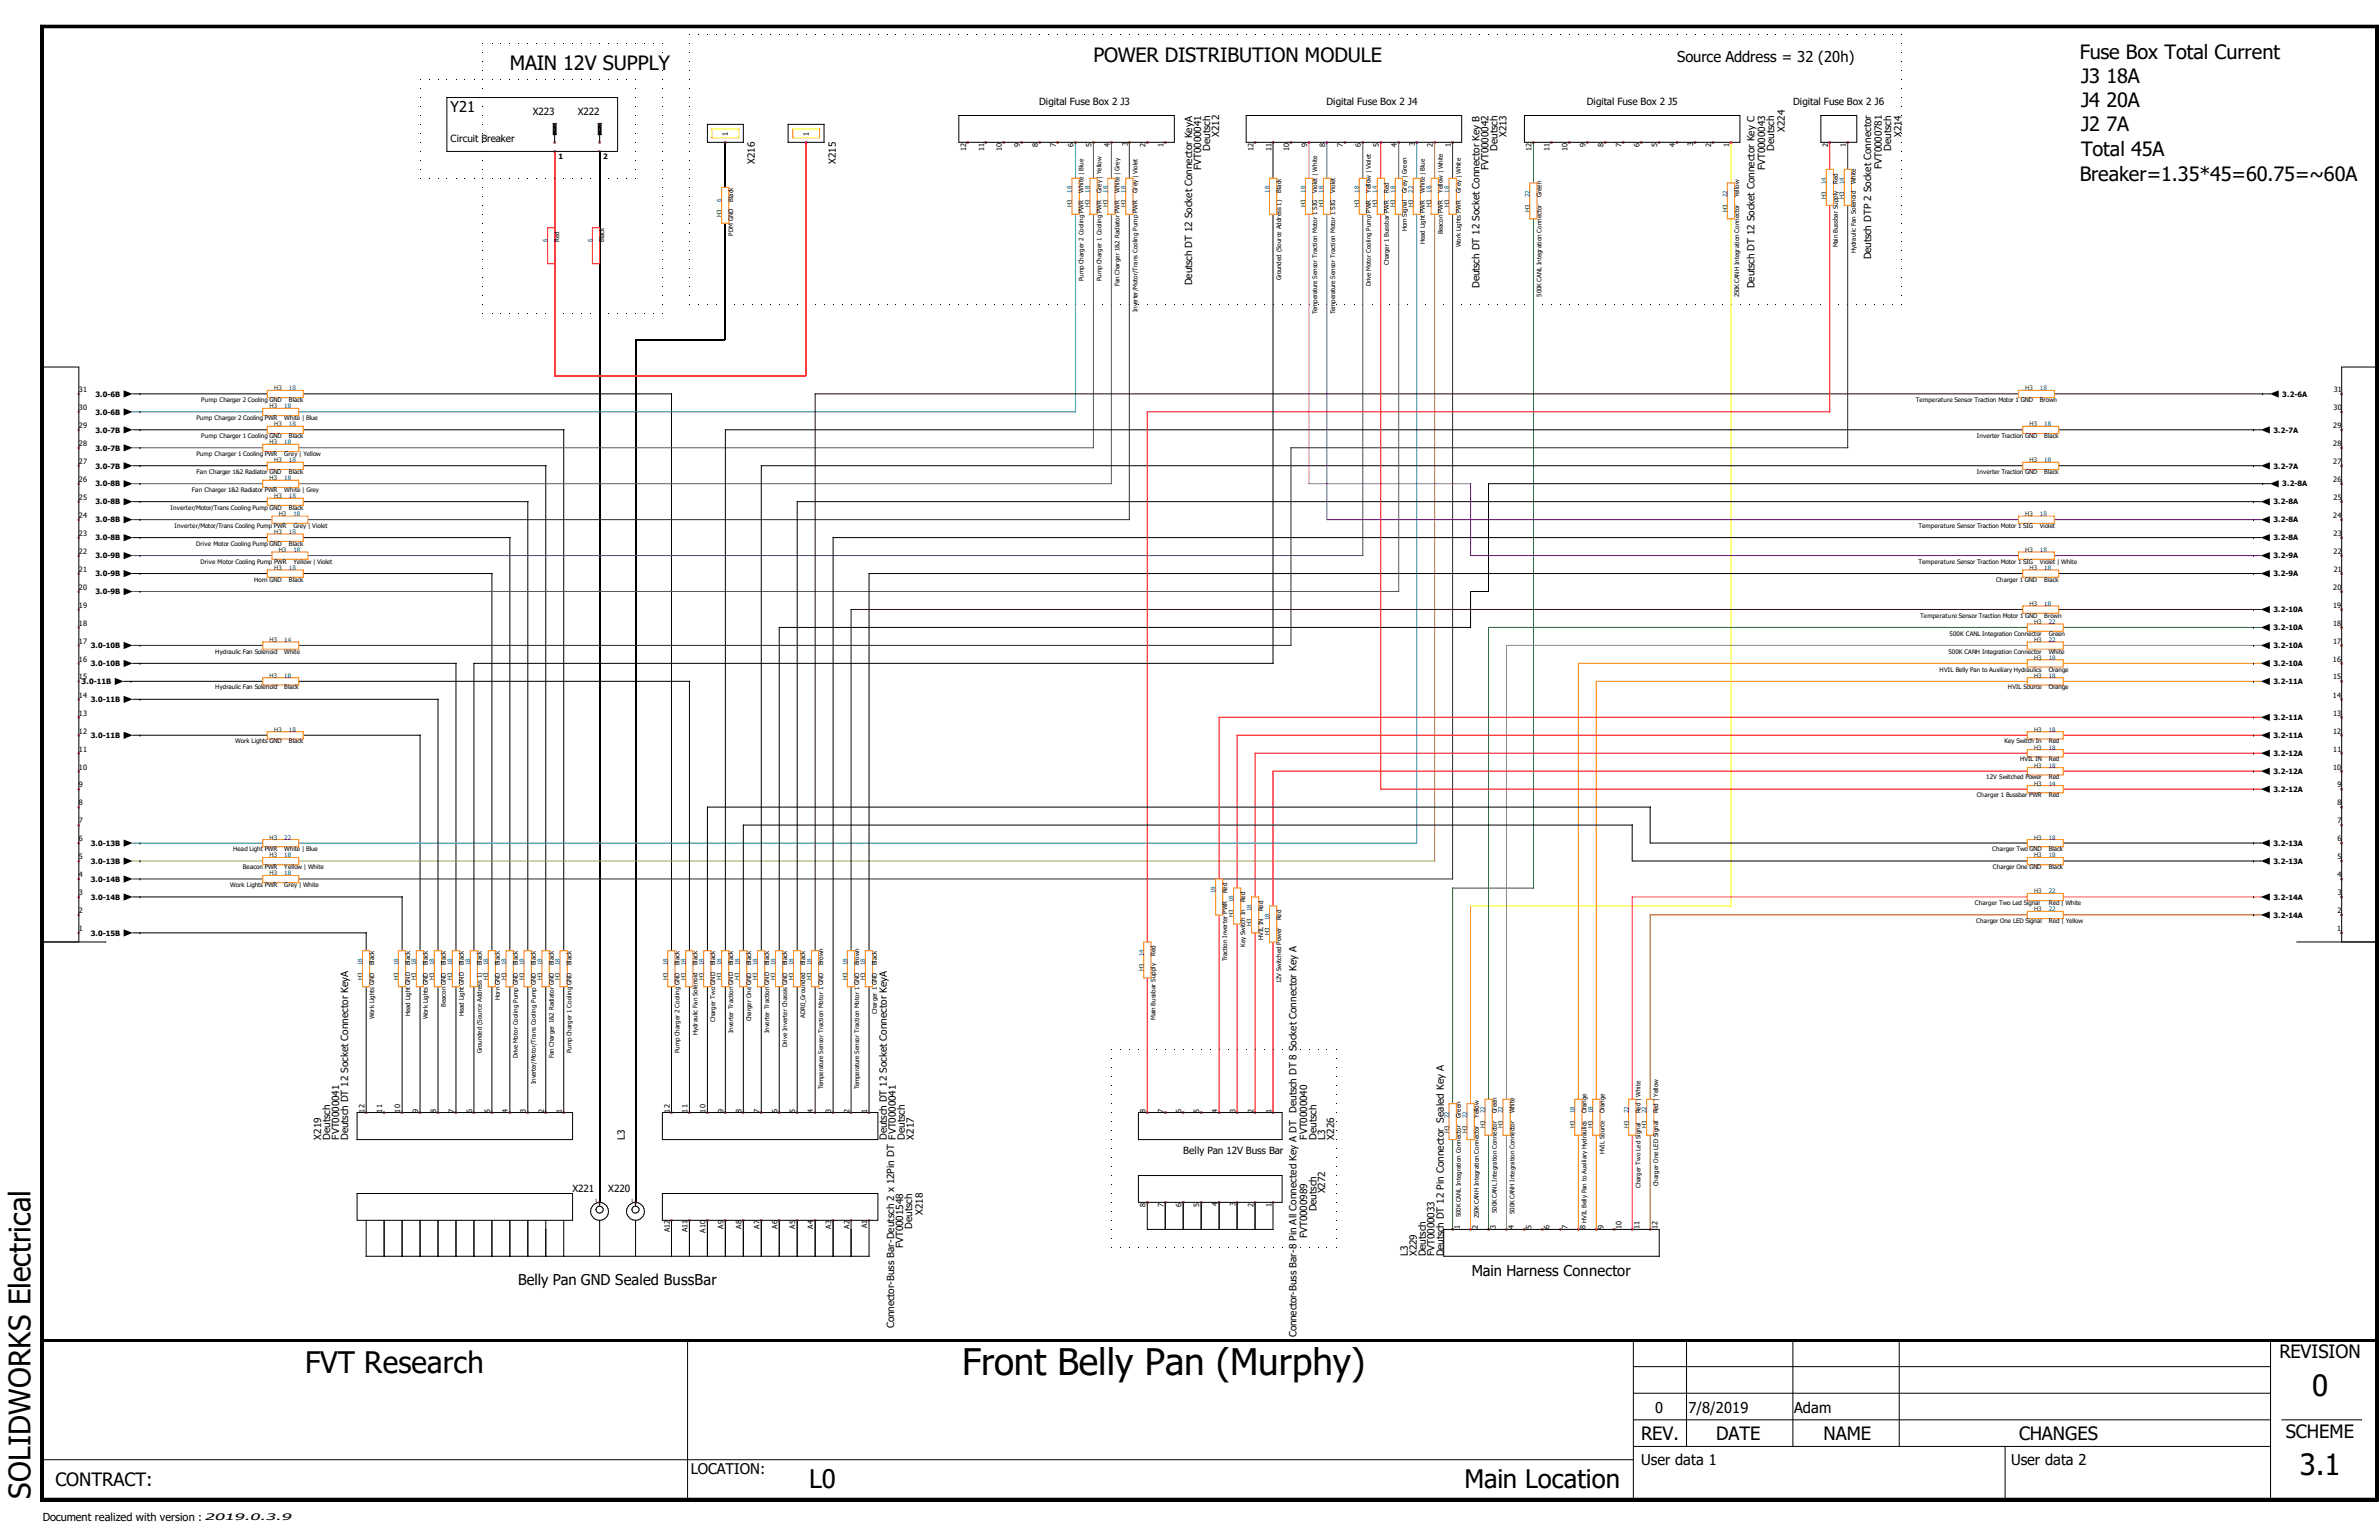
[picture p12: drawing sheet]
<svg xmlns="http://www.w3.org/2000/svg" width="432mm" height="279mm" viewBox="0 0 432 279" stroke-linecap="round" stroke-linejoin="round" font-family="sans-serif">
<defs><g id="words">
<text font-size="6.6" x="174.7" y="249.4">Front Belly Pan (Murphy)</text>
<g font-size="5.4">
<text x="55.4" y="249">FVT Research</text>
<text x="5.5" y="271.9" transform="rotate(-90 5.5 271.9)">SOLIDWORKS Electrical</text>
</g>
<g font-size="5.3">
<text x="419.7" y="253.2">0</text>
<text x="417.4" y="267.7">3.1</text>
</g>
<g font-size="4.6">
<text x="146.9" y="270">L0</text>
<text x="265.8" y="270">Main Location</text>
</g>
<g font-size="3.6">
<text x="198.5" y="11.2">POWER DISTRIBUTION MODULE</text>
<text x="377.5" y="10.6">Fuse Box Total Current</text>
<text x="92.5" y="12.8">MAIN 12V SUPPLY</text>
<text x="377.7" y="15">J3 18A</text>
<text x="377.7" y="19.4">J4 20A</text>
<text x="377.7" y="23.8">J2 7A</text>
<text x="377.7" y="28.3">Total 45A</text>
<text x="377.5" y="32.8">Breaker=1.35*45=60.75=~60A</text>
</g>
<g font-size="3.3">
<text x="413.7" y="246.3">REVISION</text>
<text x="297.9" y="261.2">REV.</text>
<text x="311.5" y="261.2">DATE</text>
<text x="331" y="261.2">NAME</text>
<text x="366.5" y="261.2">CHANGES</text>
<text x="414.9" y="260.8">SCHEME</text>
<text x="10.1" y="269.7">CONTRACT:</text>
</g>
<g font-size="2.7">
<text x="304.4" y="11.2">Source Address = 32 (20h)</text>
<text x="81.8" y="20.4">Y21</text>
<text x="94.1" y="233.1">Belly Pan GND Sealed BussBar</text>
<text x="267.1" y="231.5">Main Harness Connector</text>
<text x="300.4" y="256.3">0</text>
<text x="306.5" y="256.3">7/8/2019</text>
<text x="325.7" y="256.3">Adam</text>
<text x="125.4" y="267.4">LOCATION:</text>
<text x="297.9" y="265.7">User data 1</text>
<text x="365" y="265.7">User data 2</text>
</g>
<text font-size="2" x="7.8" y="275.9">Document realized with version :</text>
<g font-size="1.8">
<text x="96.7" y="21">X223</text>
<text x="104.9" y="21">X222</text>
<text x="188.6" y="19">Digital Fuse Box 2 J3</text>
<text x="240.7" y="19">Digital Fuse Box 2 J4</text>
<text x="288" y="19">Digital Fuse Box 2 J5</text>
<text x="324" y="23.9" transform="rotate(-90 324 23.9)">X224</text>
<text x="325.5" y="19">Digital Fuse Box 2 J6</text>
<text x="81.8" y="25.8">Circuit Breaker</text>
<text x="137" y="29.8" transform="rotate(-90 137 29.8)">X216</text>
<text x="151.7" y="29.8" transform="rotate(-90 151.7 29.8)">X215</text>
<text x="219.7" y="27.3" transform="rotate(-90 219.7 27.3)">Deutsch</text>
<text x="221.3" y="24.8" transform="rotate(-90 221.3 24.8)">X212</text>
<text x="271.8" y="27.3" transform="rotate(-90 271.8 27.3)">Deutsch</text>
<text x="273.4" y="24.9" transform="rotate(-90 273.4 24.9)">X213</text>
<text x="322" y="27.3" transform="rotate(-90 322 27.3)">Deutsch</text>
<text x="343.2" y="27.3" transform="rotate(-90 343.2 27.3)">Deutsch</text>
<text x="345.1" y="24.9" transform="rotate(-90 345.1 24.9)">X214</text>
<text x="218" y="30.9" transform="rotate(-90 218 30.9)">FVT0000041</text>
<text x="270.2" y="30.9" transform="rotate(-90 270.2 30.9)">FVT0000042</text>
<text x="320.4" y="30.9" transform="rotate(-90 320.4 30.9)">FVT0000043</text>
<text x="341.5" y="30.7" transform="rotate(-90 341.5 30.7)">FVT0000781</text>
<text x="339.6" y="47" transform="rotate(-90 339.6 47)">Deutsch DTP 2 Socket Connector</text>
<text x="216.4" y="51.7" transform="rotate(-90 216.4 51.7)">Deutsch DT 12 Socket Connector KeyA</text>
<text x="268.6" y="52.2" transform="rotate(-90 268.6 52.2)">Deutsch DT 12 Socket Connector Key B</text>
<text x="318.4" y="52.3" transform="rotate(-90 318.4 52.3)">Deutsch DT 12 Socket Connector Key C</text>
<text x="235.3" y="201.8" transform="rotate(-90 235.3 201.8)">Deutsch DT 8 Socket Connector Key A</text>
<text x="58.3" y="206.8" transform="rotate(-90 58.3 206.8)">X219</text>
<text x="59.9" y="206.8" transform="rotate(-90 59.9 206.8)">Deutsch</text>
<text x="61.6" y="206.8" transform="rotate(-90 61.6 206.8)">FVT0000041</text>
<text x="63.2" y="206.8" transform="rotate(-90 63.2 206.8)">Deutsch DT 12 Socket Connector KeyA</text>
<text x="113.4" y="206.8" transform="rotate(-90 113.4 206.8)">L3</text>
<text x="161" y="206.8" transform="rotate(-90 161 206.8)">Deutsch DT 12 Socket Connector KeyA</text>
<text x="164.3" y="206.8" transform="rotate(-90 164.3 206.8)">Deutsch</text>
<text x="165.9" y="206.8" transform="rotate(-90 165.9 206.8)">X217</text>
<text x="214.8" y="209.4">Belly Pan 12V Buss Bar</text>
<text x="237.2" y="206.8" transform="rotate(-90 237.2 206.8)">FVT0000040</text>
<text x="238.9" y="206.8" transform="rotate(-90 238.9 206.8)">Deutsch</text>
<text x="240.5" y="206.8" transform="rotate(-90 240.5 206.8)">L3</text>
<text x="242.1" y="206.8" transform="rotate(-90 242.1 206.8)">X226</text>
<text x="103.9" y="216.2">X221</text>
<text x="110.4" y="216.2">X220</text>
<text x="167.5" y="220.4" transform="rotate(-90 167.5 220.4)">X218</text>
<text x="238.9" y="219.8" transform="rotate(-90 238.9 219.8)">Deutsch</text>
<text x="240.5" y="216.5" transform="rotate(-90 240.5 216.5)">X272</text>
<text x="163.9" y="226.5" transform="rotate(-90 163.9 226.5)">FVT0001548</text>
<text x="165.6" y="222.9" transform="rotate(-90 165.6 222.9)">Deutsch</text>
<text x="237.2" y="224.7" transform="rotate(-90 237.2 224.7)">FVT0000989</text>
<text x="255.5" y="227.9" transform="rotate(-90 255.5 227.9)">L3</text>
<text x="257.1" y="227.9" transform="rotate(-90 257.1 227.9)">X229</text>
<text x="258.8" y="227.9" transform="rotate(-90 258.8 227.9)">Deutsch</text>
<text x="260.4" y="227.9" transform="rotate(-90 260.4 227.9)">FVT0000033</text>
<text x="262" y="227.9" transform="rotate(-90 262 227.9)">Deutsch DT 12 Pin Connector Sealed Key A</text>
<text x="162.3" y="241" transform="rotate(-90 162.3 241)">Connector-Buss Bar-Deutsch 2 x 12Pin DT FVT0000041</text>
<text x="235.3" y="242.6" transform="rotate(-90 235.3 242.6)">Connector-Buss Bar-8 Pin All Connected Key A DT</text>
</g>
<text font-size="1.7" x="37.1" y="275.8">2019.0.3.9</text>
<g font-size="1.3">
<text x="101.3" y="28.8">1</text>
<text x="109.5" y="28.8">2</text>
<text x="132.1" y="24.6" transform="rotate(-90 132.1 24.6)">1</text>
<text x="146.8" y="24.6" transform="rotate(-90 146.8 24.6)">1</text>
<text x="175.3" y="27.4" transform="rotate(-90 175.3 27.4)">12</text>
<text x="178.6" y="27.3" transform="rotate(-90 178.6 27.3)">11</text>
<text x="181.9" y="27.4" transform="rotate(-90 181.9 27.4)">10</text>
<text x="185.1" y="26.6" transform="rotate(-90 185.1 26.6)">9</text>
<text x="188.4" y="26.6" transform="rotate(-90 188.4 26.6)">8</text>
<text x="191.6" y="26.6" transform="rotate(-90 191.6 26.6)">7</text>
<text x="194.9" y="26.6" transform="rotate(-90 194.9 26.6)">6</text>
<text x="198.1" y="26.6" transform="rotate(-90 198.1 26.6)">5</text>
<text x="201.4" y="26.6" transform="rotate(-90 201.4 26.6)">4</text>
<text x="204.7" y="26.5" transform="rotate(-90 204.7 26.5)">3</text>
<text x="207.9" y="26.6" transform="rotate(-90 207.9 26.6)">2</text>
<text x="211.2" y="26.6" transform="rotate(-90 211.2 26.6)">1</text>
<text x="227.5" y="27.4" transform="rotate(-90 227.5 27.4)">12</text>
<text x="230.8" y="27.3" transform="rotate(-90 230.8 27.3)">11</text>
<text x="234" y="27.4" transform="rotate(-90 234 27.4)">10</text>
<text x="237.3" y="26.6" transform="rotate(-90 237.3 26.6)">9</text>
<text x="240.5" y="26.6" transform="rotate(-90 240.5 26.6)">8</text>
<text x="243.8" y="26.6" transform="rotate(-90 243.8 26.6)">7</text>
<text x="247" y="26.6" transform="rotate(-90 247 26.6)">6</text>
<text x="250.3" y="26.6" transform="rotate(-90 250.3 26.6)">5</text>
<text x="253.5" y="26.6" transform="rotate(-90 253.5 26.6)">4</text>
<text x="256.8" y="26.5" transform="rotate(-90 256.8 26.5)">3</text>
<text x="260.1" y="26.6" transform="rotate(-90 260.1 26.6)">2</text>
<text x="263.4" y="26.6" transform="rotate(-90 263.4 26.6)">1</text>
<text x="278" y="27.4" transform="rotate(-90 278 27.4)">12</text>
<text x="281.3" y="27.3" transform="rotate(-90 281.3 27.3)">11</text>
<text x="284.5" y="27.4" transform="rotate(-90 284.5 27.4)">10</text>
<text x="287.8" y="26.6" transform="rotate(-90 287.8 26.6)">9</text>
<text x="291" y="26.6" transform="rotate(-90 291 26.6)">8</text>
<text x="294.3" y="26.6" transform="rotate(-90 294.3 26.6)">7</text>
<text x="297.6" y="26.6" transform="rotate(-90 297.6 26.6)">6</text>
<text x="300.8" y="26.6" transform="rotate(-90 300.8 26.6)">5</text>
<text x="304.1" y="26.6" transform="rotate(-90 304.1 26.6)">4</text>
<text x="307.3" y="26.5" transform="rotate(-90 307.3 26.5)">3</text>
<text x="310.6" y="26.6" transform="rotate(-90 310.6 26.6)">2</text>
<text x="313.9" y="26.6" transform="rotate(-90 313.9 26.6)">1</text>
<text x="331.8" y="26.6" transform="rotate(-90 331.8 26.6)">2</text>
<text x="335" y="26.6" transform="rotate(-90 335 26.6)">1</text>
<text x="14.3" y="71.2">31</text>
<text x="17.3" y="72">3.0-6B</text>
<text x="414.2" y="72">3.2-6A</text>
<text x="423.6" y="71.2">31</text>
<text x="14.3" y="77.7">29</text>
<text x="14.3" y="74.4">30</text>
<text x="17.3" y="75.2">3.0-6B</text>
<text x="423.5" y="77.7">29</text>
<text x="423.5" y="74.4">30</text>
<text x="14.3" y="80.9">28</text>
<text x="17.3" y="78.5">3.0-7B</text>
<text x="17.3" y="81.7">3.0-7B</text>
<text x="412.6" y="78.5">3.2-7A</text>
<text x="423.5" y="80.9">28</text>
<text x="14.3" y="87.5">26</text>
<text x="14.3" y="84.2">27</text>
<text x="17.3" y="85">3.0-7B</text>
<text x="17.3" y="88.3">3.0-8B</text>
<text x="412.6" y="85">3.2-7A</text>
<text x="414.2" y="88.3">3.2-8A</text>
<text x="423.5" y="87.5">26</text>
<text x="423.5" y="84.2">27</text>
<text x="14.3" y="94">24</text>
<text x="14.3" y="90.7">25</text>
<text x="17.3" y="91.5">3.0-8B</text>
<text x="17.3" y="94.8">3.0-8B</text>
<text x="412.6" y="91.5">3.2-8A</text>
<text x="412.6" y="94.8">3.2-8A</text>
<text x="423.5" y="94">24</text>
<text x="423.5" y="90.7">25</text>
<text x="14.3" y="100.5">22</text>
<text x="14.3" y="97.2">23</text>
<text x="17.3" y="98">3.0-8B</text>
<text x="17.3" y="101.3">3.0-9B</text>
<text x="412.6" y="98">3.2-8A</text>
<text x="412.6" y="101.3">3.2-9A</text>
<text x="423.5" y="100.5">22</text>
<text x="423.5" y="97.2">23</text>
<text x="14.3" y="107">20</text>
<text x="14.3" y="103.8">21</text>
<text x="17.3" y="104.6">3.0-9B</text>
<text x="17.3" y="107.8">3.0-9B</text>
<text x="412.6" y="104.6">3.2-9A</text>
<text x="423.5" y="107">20</text>
<text x="423.6" y="103.8">21</text>
<text x="14.3" y="113.5">18</text>
<text x="14.3" y="110.3">19</text>
<text x="412.6" y="111.1">3.2-10A</text>
<text x="423.5" y="113.5">18</text>
<text x="423.5" y="110.3">19</text>
<text x="14.3" y="116.8">17</text>
<text x="16.5" y="117.6">3.0-10B</text>
<text x="412.6" y="114.3">3.2-10A</text>
<text x="412.6" y="117.6">3.2-10A</text>
<text x="423.5" y="116.8">17</text>
<text x="14.3" y="123.3">15</text>
<text x="14.3" y="120.1">16</text>
<text x="14.8" y="124.1">3.0-11B</text>
<text x="16.5" y="120.9">3.0-10B</text>
<text x="412.6" y="120.9">3.2-10A</text>
<text x="412.6" y="124.1">3.2-11A</text>
<text x="423.4" y="120.1">16</text>
<text x="423.5" y="123.3">15</text>
<text x="14.3" y="126.6">14</text>
<text x="14.3" y="129.8">13</text>
<text x="16.5" y="127.4">3.0-11B</text>
<text x="412.6" y="130.6">3.2-11A</text>
<text x="423.4" y="126.6">14</text>
<text x="423.5" y="129.8">13</text>
<text x="14.3" y="136.4">11</text>
<text x="14.3" y="133.1">12</text>
<text x="16.5" y="133.9">3.0-11B</text>
<text x="412.6" y="133.9">3.2-11A</text>
<text x="412.6" y="137.2">3.2-12A</text>
<text x="423.5" y="133.1">12</text>
<text x="423.5" y="136.4">11</text>
<text x="14.3" y="142.9">9</text>
<text x="14.3" y="139.6">10</text>
<text x="412.6" y="143.7">3.2-12A</text>
<text x="412.6" y="140.4">3.2-12A</text>
<text x="423.5" y="139.6">10</text>
<text x="424.3" y="142.9">9</text>
<text x="14.3" y="149.4">7</text>
<text x="14.3" y="146.1">8</text>
<text x="424.3" y="149.4">7</text>
<text x="424.3" y="146.1">8</text>
<text x="14.3" y="155.9">5</text>
<text x="14.3" y="152.7">6</text>
<text x="16.5" y="153.5">3.0-13B</text>
<text x="412.6" y="153.5">3.2-13A</text>
<text x="424.3" y="155.9">5</text>
<text x="424.3" y="152.7">6</text>
<text x="14.3" y="159.2">4</text>
<text x="16.5" y="156.7">3.0-13B</text>
<text x="16.5" y="160">3.0-14B</text>
<text x="412.6" y="156.7">3.2-13A</text>
<text x="424.3" y="159.2">4</text>
<text x="14.3" y="165.7">2</text>
<text x="14.3" y="162.4">3</text>
<text x="16.5" y="163.2">3.0-14B</text>
<text x="412.6" y="163.2">3.2-14A</text>
<text x="412.6" y="166.5">3.2-14A</text>
<text x="424.3" y="165.7">2</text>
<text x="424.3" y="162.4">3</text>
<text x="14.3" y="169">1</text>
<text x="16.5" y="169.8">3.0-15B</text>
<text x="424.2" y="169">1</text>
<text x="66.2" y="201.8" transform="rotate(-90 66.2 201.8)">12</text>
<text x="69.4" y="201.8" transform="rotate(-90 69.4 201.8)">11</text>
<text x="72.6" y="201.8" transform="rotate(-90 72.6 201.8)">10</text>
<text x="75.9" y="201.8" transform="rotate(-90 75.9 201.8)">9</text>
<text x="79.2" y="201.8" transform="rotate(-90 79.2 201.8)">8</text>
<text x="82.4" y="201.8" transform="rotate(-90 82.4 201.8)">7</text>
<text x="85.7" y="201.8" transform="rotate(-90 85.7 201.8)">6</text>
<text x="88.9" y="201.8" transform="rotate(-90 88.9 201.8)">5</text>
<text x="92.2" y="201.8" transform="rotate(-90 92.2 201.8)">4</text>
<text x="95.5" y="201.8" transform="rotate(-90 95.5 201.8)">3</text>
<text x="98.8" y="201.8" transform="rotate(-90 98.8 201.8)">2</text>
<text x="102" y="201.8" transform="rotate(-90 102 201.8)">1</text>
<text x="121.6" y="201.8" transform="rotate(-90 121.6 201.8)">12</text>
<text x="124.8" y="201.8" transform="rotate(-90 124.8 201.8)">11</text>
<text x="128.1" y="201.8" transform="rotate(-90 128.1 201.8)">10</text>
<text x="131.3" y="201.8" transform="rotate(-90 131.3 201.8)">9</text>
<text x="134.6" y="201.8" transform="rotate(-90 134.6 201.8)">8</text>
<text x="137.8" y="201.8" transform="rotate(-90 137.8 201.8)">7</text>
<text x="141.1" y="201.8" transform="rotate(-90 141.1 201.8)">6</text>
<text x="144.4" y="201.8" transform="rotate(-90 144.4 201.8)">5</text>
<text x="147.6" y="201.8" transform="rotate(-90 147.6 201.8)">4</text>
<text x="150.9" y="201.8" transform="rotate(-90 150.9 201.8)">3</text>
<text x="154.2" y="201.8" transform="rotate(-90 154.2 201.8)">2</text>
<text x="157.4" y="201.8" transform="rotate(-90 157.4 201.8)">1</text>
<text x="207.9" y="201.8" transform="rotate(-90 207.9 201.8)">8</text>
<text x="211.2" y="201.8" transform="rotate(-90 211.2 201.8)">7</text>
<text x="214.4" y="201.8" transform="rotate(-90 214.4 201.8)">6</text>
<text x="217.7" y="201.8" transform="rotate(-90 217.7 201.8)">5</text>
<text x="221" y="201.8" transform="rotate(-90 221 201.8)">4</text>
<text x="224.2" y="201.8" transform="rotate(-90 224.2 201.8)">3</text>
<text x="227.5" y="201.8" transform="rotate(-90 227.5 201.8)">2</text>
<text x="230.8" y="201.8" transform="rotate(-90 230.8 201.8)">1</text>
<text x="207.9" y="218.9" transform="rotate(-90 207.9 218.9)">8</text>
<text x="211.2" y="218.9" transform="rotate(-90 211.2 218.9)">7</text>
<text x="214.4" y="218.9" transform="rotate(-90 214.4 218.9)">6</text>
<text x="217.7" y="218.9" transform="rotate(-90 217.7 218.9)">5</text>
<text x="221" y="218.9" transform="rotate(-90 221 218.9)">4</text>
<text x="224.2" y="218.9" transform="rotate(-90 224.2 218.9)">3</text>
<text x="227.5" y="218.9" transform="rotate(-90 227.5 218.9)">2</text>
<text x="230.8" y="218.9" transform="rotate(-90 230.8 218.9)">1</text>
<text x="121.6" y="223.6" transform="rotate(-90 121.6 223.6)">A12</text>
<text x="124.8" y="223.6" transform="rotate(-90 124.8 223.6)">A11</text>
<text x="128.1" y="223.6" transform="rotate(-90 128.1 223.6)">A10</text>
<text x="131.3" y="222.9" transform="rotate(-90 131.3 222.9)">A9</text>
<text x="134.6" y="222.9" transform="rotate(-90 134.6 222.9)">A8</text>
<text x="137.8" y="222.9" transform="rotate(-90 137.8 222.9)">A7</text>
<text x="141.1" y="222.9" transform="rotate(-90 141.1 222.9)">A6</text>
<text x="144.4" y="222.9" transform="rotate(-90 144.4 222.9)">A5</text>
<text x="147.6" y="222.9" transform="rotate(-90 147.6 222.9)">A4</text>
<text x="150.9" y="222.9" transform="rotate(-90 150.9 222.9)">A3</text>
<text x="154.2" y="222.9" transform="rotate(-90 154.2 222.9)">A2</text>
<text x="157.4" y="222.8" transform="rotate(-90 157.4 222.8)">A1</text>
<text x="265" y="223.1" transform="rotate(-90 265 223.1)">1</text>
<text x="268.2" y="223.1" transform="rotate(-90 268.2 223.1)">2</text>
<text x="271.5" y="223.1" transform="rotate(-90 271.5 223.1)">3</text>
<text x="274.7" y="223.1" transform="rotate(-90 274.7 223.1)">4</text>
<text x="278" y="223.1" transform="rotate(-90 278 223.1)">5</text>
<text x="281.3" y="223.1" transform="rotate(-90 281.3 223.1)">6</text>
<text x="284.5" y="223.1" transform="rotate(-90 284.5 223.1)">7</text>
<text x="287.8" y="223.1" transform="rotate(-90 287.8 223.1)">8</text>
<text x="291" y="223.1" transform="rotate(-90 291 223.1)">9</text>
<text x="294.3" y="223.1" transform="rotate(-90 294.3 223.1)">10</text>
<text x="297.6" y="223.1" transform="rotate(-90 297.6 223.1)">11</text>
<text x="300.8" y="223.1" transform="rotate(-90 300.8 223.1)">12</text>
</g>
<g font-size="1.1" fill="#00f">
<text x="194.6" y="35" transform="rotate(-90 194.6 35)">18</text>
<text x="197.8" y="35" transform="rotate(-90 197.8 35)">18</text>
<text x="201.1" y="35" transform="rotate(-90 201.1 35)">18</text>
<text x="204.3" y="35" transform="rotate(-90 204.3 35)">18</text>
<text x="230.4" y="35" transform="rotate(-90 230.4 35)">18</text>
<text x="236.9" y="35" transform="rotate(-90 236.9 35)">18</text>
<text x="240.2" y="35" transform="rotate(-90 240.2 35)">18</text>
<text x="246.7" y="35" transform="rotate(-90 246.7 35)">18</text>
<text x="250" y="35" transform="rotate(-90 250 35)">14</text>
<text x="253.2" y="35" transform="rotate(-90 253.2 35)">18</text>
<text x="256.5" y="35" transform="rotate(-90 256.5 35)">22</text>
<text x="259.8" y="35" transform="rotate(-90 259.8 35)">18</text>
<text x="263" y="35" transform="rotate(-90 263 35)">18</text>
<text x="277.7" y="35.8" transform="rotate(-90 277.7 35.8)">22</text>
<text x="313.5" y="35.8" transform="rotate(-90 313.5 35.8)">22</text>
<text x="331.5" y="33.4" transform="rotate(-90 331.5 33.4)">14</text>
<text x="334.7" y="33.4" transform="rotate(-90 334.7 33.4)">14</text>
<text x="131" y="36.6" transform="rotate(-90 131 36.6)">6</text>
<text x="99.4" y="43.9" transform="rotate(-90 99.4 43.9)">6</text>
<text x="107.5" y="43.9" transform="rotate(-90 107.5 43.9)">6</text>
<text x="52.5" y="70.8">18</text>
<text x="370.2" y="70.8">18</text>
<text x="51.6" y="74.1">18</text>
<text x="52.5" y="77.3">18</text>
<text x="371.1" y="77.3">18</text>
<text x="51.6" y="80.6">18</text>
<text x="52.5" y="83.9">18</text>
<text x="371.1" y="83.9">18</text>
<text x="51.6" y="87.1">18</text>
<text x="52.5" y="90.4">18</text>
<text x="53.3" y="93.6">18</text>
<text x="370.2" y="93.6">18</text>
<text x="52.5" y="96.9">18</text>
<text x="53.3" y="100.2">18</text>
<text x="370.2" y="100.2">18</text>
<text x="52.5" y="103.4">18</text>
<text x="371.1" y="103.4">18</text>
<text x="371.1" y="109.9">18</text>
<text x="371.9" y="113.2">22</text>
<text x="51.6" y="116.5">14</text>
<text x="371.9" y="116.5">22</text>
<text x="371.9" y="119.7">18</text>
<text x="51.6" y="123">18</text>
<text x="371.9" y="123">18</text>
<text x="52.5" y="132.8">18</text>
<text x="371.9" y="136">18</text>
<text x="371.9" y="132.8">18</text>
<text x="371.9" y="139.3">18</text>
<text x="371.9" y="142.5">14</text>
<text x="51.6" y="152.3">22</text>
<text x="51.6" y="155.6">18</text>
<text x="371.9" y="155.6">18</text>
<text x="371.9" y="152.3">18</text>
<text x="51.6" y="158.8">18</text>
<text x="220.6" y="162.1" transform="rotate(-90 220.6 162.1)">18</text>
<text x="223.9" y="163.7" transform="rotate(-90 223.9 163.7)">18</text>
<text x="227.2" y="165.4" transform="rotate(-90 227.2 165.4)">18</text>
<text x="230.4" y="167" transform="rotate(-90 230.4 167)">18</text>
<text x="371.9" y="162.1">22</text>
<text x="371.9" y="165.4">22</text>
<text x="207.6" y="173.5" transform="rotate(-90 207.6 173.5)">14</text>
<text x="65.8" y="175.1" transform="rotate(-90 65.8 175.1)">18</text>
<text x="72.3" y="175.1" transform="rotate(-90 72.3 175.1)">18</text>
<text x="75.6" y="175.1" transform="rotate(-90 75.6 175.1)">18</text>
<text x="78.8" y="175.1" transform="rotate(-90 78.8 175.1)">18</text>
<text x="82.1" y="175.1" transform="rotate(-90 82.1 175.1)">18</text>
<text x="85.3" y="175.1" transform="rotate(-90 85.3 175.1)">18</text>
<text x="88.6" y="175.1" transform="rotate(-90 88.6 175.1)">18</text>
<text x="91.9" y="175.1" transform="rotate(-90 91.9 175.1)">18</text>
<text x="95.1" y="175.1" transform="rotate(-90 95.1 175.1)">18</text>
<text x="98.4" y="175.1" transform="rotate(-90 98.4 175.1)">18</text>
<text x="101.6" y="175.1" transform="rotate(-90 101.6 175.1)">18</text>
<text x="121.2" y="175.1" transform="rotate(-90 121.2 175.1)">18</text>
<text x="124.5" y="175.1" transform="rotate(-90 124.5 175.1)">18</text>
<text x="127.7" y="175.1" transform="rotate(-90 127.7 175.1)">18</text>
<text x="131" y="175.1" transform="rotate(-90 131 175.1)">18</text>
<text x="134.2" y="175.1" transform="rotate(-90 134.2 175.1)">18</text>
<text x="137.5" y="175.1" transform="rotate(-90 137.5 175.1)">18</text>
<text x="140.8" y="175.1" transform="rotate(-90 140.8 175.1)">18</text>
<text x="144" y="175.1" transform="rotate(-90 144 175.1)">18</text>
<text x="147.3" y="175.1" transform="rotate(-90 147.3 175.1)">18</text>
<text x="153.8" y="175.1" transform="rotate(-90 153.8 175.1)">18</text>
<text x="157.1" y="175.1" transform="rotate(-90 157.1 175.1)">18</text>
<text x="263" y="202.8" transform="rotate(-90 263 202.8)">22</text>
<text x="266.3" y="202.8" transform="rotate(-90 266.3 202.8)">22</text>
<text x="269.5" y="202" transform="rotate(-90 269.5 202)">22</text>
<text x="272.8" y="202" transform="rotate(-90 272.8 202)">22</text>
<text x="285.8" y="202" transform="rotate(-90 285.8 202)">18</text>
<text x="289.1" y="202" transform="rotate(-90 289.1 202)">18</text>
<text x="295.6" y="202" transform="rotate(-90 295.6 202)">22</text>
<text x="298.9" y="202" transform="rotate(-90 298.9 202)">22</text>
</g>
<g font-size="1.1">
<text x="196.7" y="35" transform="rotate(-90 196.7 35)">White | Blue</text>
<text x="199.9" y="35" transform="rotate(-90 199.9 35)">Grey | Yellow</text>
<text x="203.2" y="35" transform="rotate(-90 203.2 35)">White | Grey</text>
<text x="206.5" y="35" transform="rotate(-90 206.5 35)">Grey | Violet</text>
<text x="232.5" y="35" transform="rotate(-90 232.5 35)">Black</text>
<text x="239.1" y="35" transform="rotate(-90 239.1 35)">Violet | White</text>
<text x="242.3" y="35" transform="rotate(-90 242.3 35)">Violet</text>
<text x="248.8" y="35" transform="rotate(-90 248.8 35)">Yellow | Violet</text>
<text x="252.1" y="35" transform="rotate(-90 252.1 35)">Red</text>
<text x="255.4" y="35" transform="rotate(-90 255.4 35)">Grey | Green</text>
<text x="258.6" y="35" transform="rotate(-90 258.6 35)">White | Blue</text>
<text x="261.9" y="35" transform="rotate(-90 261.9 35)">Yellow | White</text>
<text x="265.1" y="35" transform="rotate(-90 265.1 35)">Grey | White</text>
<text x="279.8" y="35.8" transform="rotate(-90 279.8 35.8)">Green</text>
<text x="315.6" y="35.8" transform="rotate(-90 315.6 35.8)">Yellow</text>
<text x="333.6" y="33.4" transform="rotate(-90 333.6 33.4)">Red</text>
<text x="336.8" y="33.4" transform="rotate(-90 336.8 33.4)">White</text>
<text x="133.1" y="36.6" transform="rotate(-90 133.1 36.6)">Black</text>
<text x="255.4" y="42" transform="rotate(-90 255.4 42)">Horn Signal</text>
<text x="101.5" y="43.9" transform="rotate(-90 101.5 43.9)">Red</text>
<text x="109.6" y="43.9" transform="rotate(-90 109.6 43.9)">Black</text>
<text x="133.1" y="42.8" transform="rotate(-90 133.1 42.8)">PDM GND</text>
<text x="258.6" y="44.3" transform="rotate(-90 258.6 44.3)">Head Light PWR</text>
<text x="261.9" y="42.5" transform="rotate(-90 261.9 42.5)">Beacon PWR</text>
<text x="265.1" y="44.8" transform="rotate(-90 265.1 44.8)">Work Lights PWR</text>
<text x="333.6" y="44.9" transform="rotate(-90 333.6 44.9)">Main Bussbar Supply</text>
<text x="336.8" y="45.9" transform="rotate(-90 336.8 45.9)">Hydraulic Fan Solenoid</text>
<text x="196.7" y="51" transform="rotate(-90 196.7 51)">Pump Charger 2 Cooling PWR</text>
<text x="199.9" y="51" transform="rotate(-90 199.9 51)">Pump Charger 1 Cooling PWR</text>
<text x="203.2" y="51.8" transform="rotate(-90 203.2 51.8)">Fan Charger 1&amp;2 Radiator PWR</text>
<text x="232.5" y="50.9" transform="rotate(-90 232.5 50.9)">Grounded (Source Address 1)</text>
<text x="248.8" y="51.9" transform="rotate(-90 248.8 51.9)">Drive Motor Cooling Pump PWR</text>
<text x="252.1" y="48" transform="rotate(-90 252.1 48)">Charger 1 Bussbar PWR</text>
<text x="279.8" y="53.8" transform="rotate(-90 279.8 53.8)">500K CANL Integration Connector</text>
<text x="315.6" y="54" transform="rotate(-90 315.6 54)">250K CANH Integration Connector</text>
<text x="206.5" y="56.6" transform="rotate(-90 206.5 56.6)">Inverter/Motor/Trans Cooling Pump PWR</text>
<text x="239.1" y="57" transform="rotate(-90 239.1 57)">Temperature Sensor Traction Motor 1 SIG</text>
<text x="242.3" y="57" transform="rotate(-90 242.3 57)">Temperature Sensor Traction Motor 1 SIG</text>
<text x="35.6" y="76.2">Pump Charger 2 Cooling PWR</text>
<text x="36.5" y="72.9">Pump Charger 2 Cooling GND</text>
<text x="51.6" y="76.2">White | Blue</text>
<text x="52.5" y="72.9">Black</text>
<text x="347.7" y="72.9">Temperature Sensor Traction Motor 1 GND</text>
<text x="370.2" y="72.9">Brown</text>
<text x="35.6" y="82.7">Pump Charger 1 Cooling PWR</text>
<text x="36.5" y="79.5">Pump Charger 1 Cooling GND</text>
<text x="51.6" y="82.7">Grey | Yellow</text>
<text x="52.5" y="79.5">Black</text>
<text x="358.8" y="79.5">Inverter Traction GND</text>
<text x="371.1" y="79.5">Black</text>
<text x="34.8" y="89.2">Fan Charger 1&amp;2 Radiator PWR</text>
<text x="35.6" y="86">Fan Charger 1&amp;2 Radiator GND</text>
<text x="51.6" y="89.2">White | Grey</text>
<text x="52.5" y="86">Black</text>
<text x="358.8" y="86">Inverter Traction GND</text>
<text x="371.1" y="86">Black</text>
<text x="30.9" y="92.5">Inverter/Motor/Trans Cooling Pump GND</text>
<text x="31.7" y="95.8">Inverter/Motor/Trans Cooling Pump PWR</text>
<text x="52.5" y="92.5">Black</text>
<text x="53.3" y="95.8">Grey | Violet</text>
<text x="348.2" y="95.8">Temperature Sensor Traction Motor 1 SIG</text>
<text x="370.2" y="95.8">Violet</text>
<text x="35.6" y="99">Drive Motor Cooling Pump GND</text>
<text x="52.5" y="99">Black</text>
<text x="36.4" y="102.3">Drive Motor Cooling Pump PWR</text>
<text x="46.1" y="105.5">Horn GND</text>
<text x="52.5" y="105.5">Black</text>
<text x="53.3" y="102.3">Yellow | Violet</text>
<text x="348.2" y="102.3">Temperature Sensor Traction Motor 1 SIG</text>
<text x="362.3" y="105.5">Charger 1 GND</text>
<text x="370.2" y="102.3">Violet | White</text>
<text x="371.1" y="105.5">Black</text>
<text x="348.5" y="112.1">Temperature Sensor Traction Motor 1 GND</text>
<text x="371.1" y="112.1">Brown</text>
<text x="39.1" y="118.6">Hydraulic Fan Solenoid</text>
<text x="51.6" y="118.6">White</text>
<text x="353.7" y="118.6">500K CANH Integration Connector</text>
<text x="353.9" y="115.3">500K CANL Integration Connector</text>
<text x="371.9" y="118.6">White</text>
<text x="371.9" y="115.3">Green</text>
<text x="39.1" y="125.1">Hydraulic Fan Solenoid</text>
<text x="51.6" y="125.1">Black</text>
<text x="352" y="121.8">HVIL Belly Pan to Auxiliary Hydraulics</text>
<text x="364.4" y="125.1">HVIL Source</text>
<text x="371.9" y="125.1">Orange</text>
<text x="371.9" y="121.8">Orange</text>
<text x="42.7" y="134.9">Work Lights GND</text>
<text x="52.5" y="134.9">Black</text>
<text x="363.8" y="134.9">Key Switch In</text>
<text x="371.9" y="134.9">Red</text>
<text x="360.5" y="141.4">12V Switched Power</text>
<text x="366.6" y="138.1">HVIL IN</text>
<text x="371.9" y="141.4">Red</text>
<text x="371.9" y="138.1">Red</text>
<text x="358.8" y="144.7">Charger 1 Bussbar PWR</text>
<text x="371.9" y="144.7">Red</text>
<text x="42.3" y="154.4">Head Light PWR</text>
<text x="51.6" y="154.4">White | Blue</text>
<text x="361.6" y="154.4">Charger Two GND</text>
<text x="371.9" y="154.4">Black</text>
<text x="41.8" y="161">Work Lights PWR</text>
<text x="44.1" y="157.7">Beacon PWR</text>
<text x="51.6" y="157.7">Yellow | White</text>
<text x="51.6" y="161">Grey | White</text>
<text x="361.7" y="157.7">Charger One GND</text>
<text x="371.9" y="157.7">Black</text>
<text x="222.8" y="162.1" transform="rotate(-90 222.8 162.1)">Red</text>
<text x="226" y="163.7" transform="rotate(-90 226 163.7)">Red</text>
<text x="229.3" y="165.4" transform="rotate(-90 229.3 165.4)">Red</text>
<text x="232.5" y="167" transform="rotate(-90 232.5 167)">Red</text>
<text x="358.4" y="164.2">Charger Two Led Signal</text>
<text x="358.7" y="167.5">Charger One LED Signal</text>
<text x="371.9" y="164.2">Red | White</text>
<text x="371.9" y="167.5">Red | Yellow</text>
<text x="209.7" y="173.5" transform="rotate(-90 209.7 173.5)">Red</text>
<text x="226" y="171.8" transform="rotate(-90 226 171.8)">Key Switch In</text>
<text x="229.3" y="170.6" transform="rotate(-90 229.3 170.6)">HVIL IN</text>
<text x="67.9" y="175.1" transform="rotate(-90 67.9 175.1)">Black</text>
<text x="74.4" y="175.1" transform="rotate(-90 74.4 175.1)">Black</text>
<text x="77.7" y="175.1" transform="rotate(-90 77.7 175.1)">Black</text>
<text x="80.9" y="175.1" transform="rotate(-90 80.9 175.1)">Black</text>
<text x="84.2" y="175.1" transform="rotate(-90 84.2 175.1)">Black</text>
<text x="87.5" y="175.1" transform="rotate(-90 87.5 175.1)">Black</text>
<text x="90.7" y="175.1" transform="rotate(-90 90.7 175.1)">Black</text>
<text x="94" y="175.1" transform="rotate(-90 94 175.1)">Black</text>
<text x="97.2" y="175.1" transform="rotate(-90 97.2 175.1)">Black</text>
<text x="100.5" y="175.1" transform="rotate(-90 100.5 175.1)">Black</text>
<text x="103.8" y="175.1" transform="rotate(-90 103.8 175.1)">Black</text>
<text x="123.3" y="175.1" transform="rotate(-90 123.3 175.1)">Black</text>
<text x="126.6" y="175.1" transform="rotate(-90 126.6 175.1)">Black</text>
<text x="129.8" y="175.1" transform="rotate(-90 129.8 175.1)">Black</text>
<text x="133.1" y="175.1" transform="rotate(-90 133.1 175.1)">Black</text>
<text x="136.4" y="175.1" transform="rotate(-90 136.4 175.1)">Black</text>
<text x="139.6" y="175.1" transform="rotate(-90 139.6 175.1)">Black</text>
<text x="142.9" y="175.1" transform="rotate(-90 142.9 175.1)">Black</text>
<text x="146.1" y="175.1" transform="rotate(-90 146.1 175.1)">Black</text>
<text x="149.4" y="175.1" transform="rotate(-90 149.4 175.1)">Brown</text>
<text x="155.9" y="175.1" transform="rotate(-90 155.9 175.1)">Brown</text>
<text x="159.2" y="175.1" transform="rotate(-90 159.2 175.1)">Black</text>
<text x="222.8" y="174.4" transform="rotate(-90 222.8 174.4)">Traction Inverter PWR</text>
<text x="232.5" y="178.4" transform="rotate(-90 232.5 178.4)">12V Switched Power</text>
<text x="67.9" y="184.9" transform="rotate(-90 67.9 184.9)">Work Lights GND</text>
<text x="74.4" y="184.4" transform="rotate(-90 74.4 184.4)">Head Light GND</text>
<text x="77.7" y="184.9" transform="rotate(-90 77.7 184.9)">Work Lights GND</text>
<text x="80.9" y="182.6" transform="rotate(-90 80.9 182.6)">Beacon GND</text>
<text x="84.2" y="184.4" transform="rotate(-90 84.2 184.4)">Head Light GND</text>
<text x="90.7" y="181.4" transform="rotate(-90 90.7 181.4)">Horn GND</text>
<text x="129.8" y="185.4" transform="rotate(-90 129.8 185.4)">Charger Two GND</text>
<text x="136.4" y="185.3" transform="rotate(-90 136.4 185.3)">Charger One GND</text>
<text x="146.1" y="184.6" transform="rotate(-90 146.1 184.6)">ADR0_Grounded</text>
<text x="159.2" y="183.9" transform="rotate(-90 159.2 183.9)">Charger 1 GND</text>
<text x="209.7" y="185" transform="rotate(-90 209.7 185)">Main Bussbar Supply</text>
<text x="87.5" y="191.1" transform="rotate(-90 87.5 191.1)">Grounded (Source Address 1)</text>
<text x="94" y="192" transform="rotate(-90 94 192)">Drive Motor Cooling Pump GND</text>
<text x="100.5" y="191.9" transform="rotate(-90 100.5 191.9)">Fan Charger 1&amp;2 Radiator GND</text>
<text x="103.8" y="191.1" transform="rotate(-90 103.8 191.1)">Pump Charger 1 Cooling GND</text>
<text x="123.3" y="191.1" transform="rotate(-90 123.3 191.1)">Pump Charger 2 Cooling GND</text>
<text x="126.6" y="187.7" transform="rotate(-90 126.6 187.7)">Hydraulic Fan Solenoid</text>
<text x="133.1" y="187.4" transform="rotate(-90 133.1 187.4)">Inverter Traction GND</text>
<text x="139.6" y="187.4" transform="rotate(-90 139.6 187.4)">Inverter Traction GND</text>
<text x="142.9" y="189.9" transform="rotate(-90 142.9 189.9)">Drive Inverter Chassis GND</text>
<text x="97.2" y="196.6" transform="rotate(-90 97.2 196.6)">Inverter/Motor/Trans Cooling Pump GND</text>
<text x="149.4" y="197.7" transform="rotate(-90 149.4 197.7)">Temperature Sensor Traction Motor 1 GND</text>
<text x="155.9" y="197.7" transform="rotate(-90 155.9 197.7)">Temperature Sensor Traction Motor 1 GND</text>
<text x="265.1" y="202.8" transform="rotate(-90 265.1 202.8)">Green</text>
<text x="268.4" y="202.8" transform="rotate(-90 268.4 202.8)">Yellow</text>
<text x="271.7" y="202" transform="rotate(-90 271.7 202)">Green</text>
<text x="274.9" y="202" transform="rotate(-90 274.9 202)">White</text>
<text x="288" y="202" transform="rotate(-90 288 202)">Orange</text>
<text x="291.2" y="202" transform="rotate(-90 291.2 202)">Orange</text>
<text x="297.7" y="202" transform="rotate(-90 297.7 202)">Red | White</text>
<text x="301" y="202" transform="rotate(-90 301 202)">Red | Yellow</text>
<text x="291.2" y="209.4" transform="rotate(-90 291.2 209.4)">HVIL Source</text>
<text x="297.7" y="215.5" transform="rotate(-90 297.7 215.5)">Charger Two Led Signal</text>
<text x="301" y="215.2" transform="rotate(-90 301 215.2)">Charger One LED Signal</text>
<text x="265.1" y="220.9" transform="rotate(-90 265.1 220.9)">500K CANL Integration Connector</text>
<text x="268.4" y="221.1" transform="rotate(-90 268.4 221.1)">250K CANH Integration Connector</text>
<text x="271.7" y="220" transform="rotate(-90 271.7 220)">500K CANL Integration Connector</text>
<text x="274.9" y="220.2" transform="rotate(-90 274.9 220.2)">500K CANH Integration Connector</text>
<text x="288" y="221.9" transform="rotate(-90 288 221.9)">HVIL Belly Pan to Auxiliary Hydraulics</text>
</g>
<g font-size="1.1" fill="#007f00">
<text x="131" y="39.3" transform="rotate(-90 131 39.3)">H3</text>
<text x="194.6" y="37.6" transform="rotate(-90 194.6 37.6)">H3</text>
<text x="197.8" y="37.6" transform="rotate(-90 197.8 37.6)">H3</text>
<text x="201.1" y="37.6" transform="rotate(-90 201.1 37.6)">H3</text>
<text x="204.3" y="37.6" transform="rotate(-90 204.3 37.6)">H3</text>
<text x="236.9" y="37.6" transform="rotate(-90 236.9 37.6)">H3</text>
<text x="240.2" y="37.6" transform="rotate(-90 240.2 37.6)">H3</text>
<text x="246.7" y="37.6" transform="rotate(-90 246.7 37.6)">H3</text>
<text x="250" y="37.6" transform="rotate(-90 250 37.6)">H3</text>
<text x="253.2" y="37.6" transform="rotate(-90 253.2 37.6)">H3</text>
<text x="256.5" y="37.6" transform="rotate(-90 256.5 37.6)">H3</text>
<text x="259.8" y="37.6" transform="rotate(-90 259.8 37.6)">H3</text>
<text x="263" y="37.6" transform="rotate(-90 263 37.6)">H3</text>
<text x="277.7" y="38.4" transform="rotate(-90 277.7 38.4)">H3</text>
<text x="313.5" y="38.4" transform="rotate(-90 313.5 38.4)">H3</text>
<text x="331.5" y="36" transform="rotate(-90 331.5 36)">H3</text>
<text x="334.7" y="36" transform="rotate(-90 334.7 36)">H3</text>
<text x="49.8" y="70.8">H3</text>
<text x="367.6" y="70.8">H3</text>
<text x="48.9" y="74.1">H3</text>
<text x="49.8" y="77.3">H3</text>
<text x="368.4" y="77.3">H3</text>
<text x="48.9" y="80.6">H3</text>
<text x="49.8" y="83.9">H3</text>
<text x="368.4" y="83.9">H3</text>
<text x="48.9" y="87.1">H3</text>
<text x="49.8" y="90.4">H3</text>
<text x="50.6" y="93.6">H3</text>
<text x="367.6" y="93.6">H3</text>
<text x="49.8" y="96.9">H3</text>
<text x="50.6" y="100.2">H3</text>
<text x="367.6" y="100.2">H3</text>
<text x="49.8" y="103.4">H3</text>
<text x="368.4" y="103.4">H3</text>
<text x="368.4" y="109.9">H3</text>
<text x="369.2" y="113.2">H3</text>
<text x="48.9" y="116.5">H3</text>
<text x="369.2" y="116.5">H3</text>
<text x="369.2" y="119.7">H3</text>
<text x="48.9" y="123">H3</text>
<text x="369.2" y="123">H3</text>
<text x="49.8" y="132.8">H3</text>
<text x="369.2" y="136">H3</text>
<text x="369.2" y="132.8">H3</text>
<text x="369.2" y="139.3">H3</text>
<text x="369.2" y="142.5">H3</text>
<text x="48.9" y="152.3">H3</text>
<text x="48.9" y="155.6">H3</text>
<text x="369.2" y="155.6">H3</text>
<text x="369.2" y="152.3">H3</text>
<text x="48.9" y="158.8">H3</text>
<text x="223.9" y="166.4" transform="rotate(-90 223.9 166.4)">H3</text>
<text x="369.2" y="162.1">H3</text>
<text x="369.2" y="165.4">H3</text>
<text x="227.2" y="168" transform="rotate(-90 227.2 168)">H3</text>
<text x="230.4" y="169.7" transform="rotate(-90 230.4 169.7)">H3</text>
<text x="65.8" y="177.8" transform="rotate(-90 65.8 177.8)">H3</text>
<text x="72.3" y="177.8" transform="rotate(-90 72.3 177.8)">H3</text>
<text x="75.6" y="177.8" transform="rotate(-90 75.6 177.8)">H3</text>
<text x="78.8" y="177.8" transform="rotate(-90 78.8 177.8)">H3</text>
<text x="82.1" y="177.8" transform="rotate(-90 82.1 177.8)">H3</text>
<text x="88.6" y="177.8" transform="rotate(-90 88.6 177.8)">H3</text>
<text x="91.9" y="177.8" transform="rotate(-90 91.9 177.8)">H3</text>
<text x="95.1" y="177.8" transform="rotate(-90 95.1 177.8)">H3</text>
<text x="98.4" y="177.8" transform="rotate(-90 98.4 177.8)">H3</text>
<text x="101.6" y="177.8" transform="rotate(-90 101.6 177.8)">H3</text>
<text x="121.2" y="177.8" transform="rotate(-90 121.2 177.8)">H3</text>
<text x="124.5" y="177.8" transform="rotate(-90 124.5 177.8)">H3</text>
<text x="127.7" y="177.8" transform="rotate(-90 127.7 177.8)">H3</text>
<text x="131" y="177.8" transform="rotate(-90 131 177.8)">H3</text>
<text x="134.2" y="177.8" transform="rotate(-90 134.2 177.8)">H3</text>
<text x="137.5" y="177.8" transform="rotate(-90 137.5 177.8)">H3</text>
<text x="140.8" y="177.8" transform="rotate(-90 140.8 177.8)">H3</text>
<text x="144" y="177.8" transform="rotate(-90 144 177.8)">H3</text>
<text x="147.3" y="177.8" transform="rotate(-90 147.3 177.8)">H3</text>
<text x="153.8" y="177.8" transform="rotate(-90 153.8 177.8)">H3</text>
<text x="157.1" y="177.8" transform="rotate(-90 157.1 177.8)">H3</text>
<text x="207.6" y="176.2" transform="rotate(-90 207.6 176.2)">H3</text>
<text x="263" y="205.5" transform="rotate(-90 263 205.5)">H3</text>
<text x="266.3" y="205.5" transform="rotate(-90 266.3 205.5)">H3</text>
<text x="269.5" y="204.7" transform="rotate(-90 269.5 204.7)">H3</text>
<text x="272.8" y="204.7" transform="rotate(-90 272.8 204.7)">H3</text>
<text x="285.8" y="204.7" transform="rotate(-90 285.8 204.7)">H3</text>
<text x="289.1" y="204.7" transform="rotate(-90 289.1 204.7)">H3</text>
<text x="295.6" y="204.7" transform="rotate(-90 295.6 204.7)">H3</text>
<text x="298.9" y="204.7" transform="rotate(-90 298.9 204.7)">H3</text>
</g>
<g font-size=".8">
<text x="108" y="218.1">1</text>
<text x="114.6" y="218.1">1</text>
</g>
</g></defs>
<path d="M0 2.9h431.8v273.5h-431.8z" fill="none" stroke="#fff" stroke-width=".18"/>
<g fill="none" stroke="#000" stroke-width=".18">
<path d="M7.4 4.6l.5 .4zM7.4 4.6h424.2zM7.4 4.6v267.7zM7.4 4.6h424.2v267.7h-424.2zM7.9 5h423.3zM7.9 5v266.8zM7.9 5h423.3v266.8h-423.3zM431.2 5v266.8zM431.6 4.6l-.4 .4zM431.6 4.6v267.7zM100.7 24.4v1.4M100.9 22.4v2"/>
<path d="M101 22.4h-.6v2h.6M108.8 24.4v1.4M109.1 22.4v2M109.1 22.4h-.5v2h.5M174 21h39.1v4.8h-39.1zM226.2 21h39.1v4.8h-39.1zM330.5 21h6.5v4.8h-6.5zM124.8 243.1v29M296.5 252.8h115.7M296.5 247.9h115.7M296.5 257.6h115.7M296.5 243.1v29"/>
<path d="M306.2 243.1l-.1 19.3M325.4 243.1h.1M325.4 243.1v19.3M344.8 243.1l-.1 19.3M412.2 243.1l-.1 29M414.1 257.6h14.6M7.4 272.3h424.2zM7.8 264.8h288.7M7.9 271.8l-.5 .5zM7.9 271.8h423.3zM296.5 262.4h115.7M363.9 262.4l.1 9.7"/>
<path d="M431.2 271.8l.4 .5z"/>
</g>
<g fill="#000">
<path d="M7.4 4.6l.5 .4zM7.4 4.6h424.2l-.4 .4h-423.3zM431.6 4.6v267.7l-.4-.5v-266.8zM431.6 4.6l-.4 .4zM100.4 22.4h.5l-.5 2zM100.9 22.4v2h-.5zM108.6 22.4h.5l-.5 2zM109.1 22.4v2h-.5zM7.9 271.8l-.5 .5zM7.4 4.6l.5 .4v266.8l-.5 .5zM7.9 271.8h423.3l.4 .5h-424.2zM431.2 271.8l.4 .5z"/>
<path d="M7.7 242.9h423.7v.5h-423.7z" fill-rule="evenodd"/>
</g>
<path d="M108.8 27.5v190.6M115.4 61.7v156.4" fill="none" stroke="#000" stroke-width=".34"/>
<path d="M143.9 23.4h4.9v1.6h-4.9z" fill-rule="evenodd" fill="#fff"/>
<path d="M148.8 23.4v1.6h-4.9v-1.6h4.9" fill="none" stroke="#ffbf00" stroke-width=".18"/>
<path d="M149.6 22.6v3.2M149.6 22.6h-6.6v3.2h6.6" fill="none" stroke="#000" stroke-width=".18"/>
<path d="M129.2 23.4h4.9v1.6h-4.9z" fill-rule="evenodd" fill="#fff"/>
<path d="M129.2 23.4h4.9v1.6h-4.9z" fill="none" stroke="#ffbf00" stroke-width=".18"/>
<g fill="none" stroke="#000" stroke-width=".18">
<path d="M81.1 17.7h31v9.8h-31zM134.9 22.6v3.2M135 22.6h-6.6v3.2h6.6M231.1 25.8v94.6M276.7 21h39.1v4.8h-39.1zM24.1 78h78.3M24.1 71.5h97.8M25.4 71.5h.1M25.4 74.7h.1M25.4 78h.1M102.3 78v123.8M121.9 71.5v130.3"/>
<path d="M409 78h.1M410.4 78h-278.7v123.8M410.7 71.5h.1M431.5 66.6v104.3M431.6 66.6h-6.6v104.3M24.1 97.5h68.5M24.1 91h71.7M24.1 84.5h75M25.4 81.2h.1M25.4 84.5h.1M25.4 87.8h.1M25.4 91h.1"/>
<path d="M25.4 94.3h.1M25.4 97.5h.1M92.5 97.5v104.3M95.8 91v110.8M99.1 84.5v117.3M409 84.5h.1M409 91h.1M409 97.5h.1M409 94.3h.1M410.4 97.5h-259.2v104.3M410.4 91h-265.7v110.8M410.4 84.5h-272.2v117.3"/>
<path d="M410.7 87.8h.1M412 87.8h-141.8v19.5M24.1 104.1h65.2M25.4 100.8h.1M25.4 104.1h.1M25.4 107.3h.1M25.4 117.1h.1M89.3 104.1v97.7M267 113.8h-125.6v88M270.2 107.3h-3.3v6.5M409 104.1h.1M409 113.8h.1"/>
<path d="M409 117.1h.1M409 100.8h.1M409 110.6h.1M410.4 104.1h-252.7v97.7M22.4 123.6h102.8M23.7 123.6h.1M24.1 133.4h52.2M24.1 120.4h58.7M24.1 126.9h55.4M25.4 120.4h.1M25.4 133.4h.1M25.4 126.9h.1"/>
<path d="M76.2 133.4v68.4M79.5 126.9v74.9M82.8 120.4v81.4M125.1 123.6v78.2M231.1 120.4h-145.1v81.4M409 120.4h.1M409 123.6h.1M409 130.1h.1M409 133.4h.1M409 136.7h.1M409 139.9h.1M25.4 153h.1"/>
<path d="M25.4 156.2h.1M25.4 159.5h.1M296.2 149.7v6.5h114.2M296.3 149.7h-161.4v52.1M409 143.2h.1M409 153h.1M409 156.2h.1M410.4 153h-110.9l.1-6.6h-171.2v55.4M14.3 170.9v-104.3h-6.5v104.3h11.4M24.1 169.2h42.4M24.1 162.7h48.9M25.4 162.7h.1"/>
<path d="M25.4 169.2h.1M66.5 169.2v32.6M73 162.7v39.1M409 162.7h.1M409 166h.1M416.9 170.9h14.7M64.8 201.8h39.1v5h-39.1zM64.8 216.5h39.1v4.9h-39.1zM107.2 219.8a1.7 1.7 0 0 0 1.6 1.6M107.2 219.8h.1M108.2 219.5h.1M108.8 218.1a1.63 1.63 0 0 1 1.6 1.7 1.63 1.63 0 0 1-1.6 1.6"/>
<path d="M108.8 218.1a1.7 1.7 0 0 0-1.6 1.7M108.8 218.1v.7M108.8 218.1h.1M113.7 219.8h.1M113.7 219.8a1.7 1.7 0 0 0 1.7 1.6M114.7 219.5h.1M115.4 218.1a1.63 1.63 0 0 1 1.6 1.7 1.63 1.63 0 0 1-1.6 1.6M115.4 218.1a1.7 1.7 0 0 0-1.7 1.7M115.4 218.1v.7M115.4 218.1h.1M120.2 201.8h39.1v5h-39.1zM120.2 216.5h39.1v4.9h-39.1z"/>
<path d="M206.6 201.8h26.1v5h-26.1zM206.6 213.3h26.1v4.8h-26.1zM208.2 218.1v5h22.9M211.5 218.1v5M214.8 218.1v5M218 218.1v5M221.3 218.1v5M224.5 218.1v5M227.8 218.1v5M231.1 218.1v5M66.5 221.4v6.5h91.3M69.7 221.4v6.5"/>
<path d="M73 221.4v6.5M76.2 221.4v6.5M79.5 221.4v6.5M82.8 221.4v6.5M86 221.4v6.5M89.3 221.4v6.5M92.5 221.4v6.5M95.8 221.4v6.5M99.1 223.1h.1M99.1 221.4v6.5M102.3 221.4v6.5M108.8 221.4h.1"/>
<path d="M108.8 221.4v6.5M115.4 221.4h.1M115.4 221.4v6.5M121.9 221.4v6.5M125.1 221.4v6.5M128.4 221.4v6.5M131.7 221.4v6.5M134.9 221.4v6.5M138.2 221.4v6.5M141.4 221.4v6.5M144.7 221.4v6.5M148 221.4v6.5"/>
<path d="M151.2 221.4v6.5M154.5 221.4v6.5M154.5 223.1h.1M157.7 221.4v6.5M301.2 227.9v-4.8h-39.2v4.8h39.2"/>
<circle cx="108.8" cy="219.4" r=".65"/>
<circle cx="115.3" cy="219.4" r=".65"/>
</g>
<path d="M250.7 25.8l-.1 117.4h159.8M332.1 25.8v48.9M332.1 74.7h-123.9v127.1M410.4 133.4h-185.9v68.4M410.4 136.7h-182.6v65.1M410.4 139.9h-179.3v61.9M410.4 130.1h-189.1v71.7" fill="none" stroke="#f00" stroke-width=".18"/>
<path d="M195.2 25.8v48.9M24.1 74.7h171.1" fill="none" stroke="#007ba5" stroke-width=".18"/>
<path d="M198.5 25.8v55.4M201.8 25.8l-.1 62M253.9 25.8v81.5M24.1 81.2h174.4M24.1 87.8h177.7M24.1 107.3h229.8" fill="none" stroke="#5b5b5b" stroke-width=".18"/>
<path d="M205 25.8v68.5M263.7 25.8v133.7M335.4 25.8v55.4M24.1 94.3h180.9M335.4 81.2h-101.1v35.9M24.1 117.1h210.3M24.1 159.5h239.6" fill="none" stroke="#2d2d2d" stroke-width=".18"/>
<path d="M247.4 25.8v75M24.1 100.8h223.3" fill="none" stroke="#3f4f7f" stroke-width=".18"/>
<path d="M260.4 25.8v130.4h-236.3M260.4 25.8h.1" fill="none" stroke="#a5a552" stroke-width=".18"/>
<path d="M257.2 25.8l-.1 127.2M24.1 153h233.1" fill="none" stroke="#007fff" stroke-width=".18"/>
<path d="M278.4 25.8l-.1 135.3M410.4 113.8h-140.2v109.3M278.4 161.1h-14.7v62" fill="none" stroke="#007f1f" stroke-width=".18"/>
<path d="M314.2 25.8v138.6M314.2 164.4h-47.3v58.7" fill="none" stroke="#ff0" stroke-width=".18"/>
<path d="M410.4 123.6h-120.7v99.5M410.4 120.4h-123.9v102.7" fill="none" stroke="#ff7f00" stroke-width=".18"/>
<path d="M410.4 117.1h-137v106" fill="none" stroke="#898989" stroke-width=".18"/>
<path d="M410.4 166h-110.9v57.1" fill="none" stroke="#a55200" stroke-width=".18"/>
<path d="M410.4 162.7h-114.2v60.4" fill="none" stroke="#ff007f" stroke-width=".18"/>
<g fill="#000">
<path d="M22.4 70.8l1.7 .7-1.7 .6zM22.4 74.1l1.7 .6-1.7 .7zM22.4 77.3l1.7 .7-1.7 .7zM410.3 78l1.7-.7v1.4zM412 71.5l1.6-.7v1.3zM22.4 80.6l1.7 .6-1.7 .7zM22.4 83.9l1.7 .6-1.7 .7zM22.4 87.1l1.7 .7-1.7 .6zM22.4 90.4l1.7 .6-1.7 .7zM22.4 93.6l1.7 .7-1.7 .7zM22.4 96.9l1.7 .6-1.7 .7zM410.3 84.5l1.7-.6v1.3z"/>
<path d="M410.3 91l1.7-.6v1.3zM410.3 97.5l1.7-.6v1.3zM410.3 94.3l1.7-.7v1.4zM412 87.8l1.6-.7v1.3zM22.4 100.2l1.7 .6-1.7 .7zM22.4 103.4l1.7 .7-1.7 .6zM22.4 106.7l1.7 .6-1.7 .7zM22.4 116.5l1.7 .6-1.7 .7zM410.3 104.1l1.7-.7v1.3zM410.3 120.4l1.7-.7v1.3zM410.3 113.8l1.7-.6v1.3zM410.3 117.1l1.7-.6v1.3z"/>
<path d="M410.3 100.8l1.7-.6v1.3zM410.3 110.6l1.7-.7v1.4zM20.8 123l1.6 .6-1.6 .7zM22.4 119.7l1.7 .7-1.7 .6zM22.4 132.8l1.7 .6-1.7 .7zM22.4 126.2l1.7 .7-1.7 .7zM410.3 123.6l1.7-.6v1.3zM410.3 130.1l1.7-.6v1.3zM410.3 133.4l1.7-.6v1.3zM410.3 136.7l1.7-.7v1.3zM410.3 139.9l1.7-.6v1.3zM22.4 152.3l1.7 .7-1.7 .6z"/>
<path d="M22.4 155.6l1.7 .6-1.7 .7zM410.3 143.2l1.7-.7v1.3zM410.3 153l1.7-.7v1.3zM410.3 156.2l1.7-.6v1.3zM22.4 158.8l1.7 .7-1.7 .6zM22.4 162.1l1.7 .6-1.7 .7zM22.4 168.6l1.7 .6-1.7 .7zM410.3 162.7l1.7-.6v1.3zM410.3 166l1.7-.6v1.3z"/>
</g>
<path d="M412 71.5h-264v130.3M410.4 110.6h-255.9v91.2" fill="none" stroke="#260000" stroke-width=".18"/>
<path d="M240.8 25.8v68.5h169.6M240.8 25.8h.1" fill="none" stroke="#7f00ff" stroke-width=".18"/>
<path d="M237.6 25.8v62h29.4M266.9 87.8v13h143.5" fill="none" stroke="#bf00ff" stroke-width=".18"/>
<path d="M115.4 61.7h16.3" fill="none" stroke="#000" stroke-width=".3"/>
<path d="M131.7 25.8v35.9" fill="none" stroke="#000" stroke-width=".34"/>
<path d="M100.7 68.2h45.6" fill="none" stroke="#f00" stroke-width=".3"/>
<path d="M100.7 27.5v40.7M146.3 25.8v42.4" fill="none" stroke="#f00" stroke-width=".34"/>
<path d="M367.2 77.3h6.5v1.4h-6.5z" fill-rule="evenodd" fill="#fff"/>
<path d="M367.2 77.3h6.5v1.4h-6.5z" fill="none" stroke="#ff7f00" stroke-width=".18"/>
<path d="M367.2 83.9h6.5v1.3h-6.5z" fill-rule="evenodd" fill="#fff"/>
<path d="M367.2 83.9h6.5v1.3h-6.5z" fill="none" stroke="#ff7f00" stroke-width=".18"/>
<path d="M367.2 103.4h6.5v1.3h-6.5z" fill-rule="evenodd" fill="#fff"/>
<path d="M367.2 103.4h6.5v1.3h-6.5z" fill="none" stroke="#ff7f00" stroke-width=".18"/>
<path d="M144 172.5h1.3v6.5h-1.3z" fill-rule="evenodd" fill="#fff"/>
<path d="M144 172.5h1.3v6.5h-1.3z" fill="none" stroke="#ff7f00" stroke-width=".18"/>
<path d="M313.5 33.2h1.3v6.5h-1.3z" fill-rule="evenodd" fill="#fff"/>
<path d="M313.5 33.2h1.3v6.5h-1.3z" fill="none" stroke="#ff7f00" stroke-width=".18"/>
<path d="M277.7 33.2h1.3v6.5h-1.3z" fill-rule="evenodd" fill="#fff"/>
<path d="M277.7 33.2h1.3v6.5h-1.3z" fill="none" stroke="#ff7f00" stroke-width=".18"/>
<path d="M230.4 32.3h1.3v6.6h-1.3z" fill-rule="evenodd" fill="#fff"/>
<path d="M230.4 32.3h1.3v6.6h-1.3z" fill="none" stroke="#ff7f00" stroke-width=".18"/>
<path d="M85.3 172.5h1.4v6.5h-1.4z" fill-rule="evenodd" fill="#fff"/>
<path d="M85.3 172.5h1.4v6.5h-1.4z" fill="none" stroke="#ff7f00" stroke-width=".18"/>
<path d="M220.6 159.5h1.4v6.5h-1.4z" fill-rule="evenodd" fill="#fff"/>
<path d="M220.6 159.5h1.4v6.5h-1.4z" fill="none" stroke="#ff7f00" stroke-width=".18"/>
<path d="M368 116.5h6.5v1.3h-6.5z" fill-rule="evenodd" fill="#fff"/>
<path d="M368 116.5h6.5v1.3h-6.5z" fill="none" stroke="#ff7f00" stroke-width=".18"/>
<path d="M368 113.2h6.5v1.3h-6.5z" fill-rule="evenodd" fill="#fff"/>
<path d="M368 113.2h6.5v1.3h-6.5z" fill="none" stroke="#ff7f00" stroke-width=".18"/>
<path d="M368 162.1h6.5v1.3h-6.5z" fill-rule="evenodd" fill="#fff"/>
<path d="M368 162.1h6.5v1.3h-6.5z" fill="none" stroke="#ff7f00" stroke-width=".18"/>
<path d="M368 165.4h6.5v1.3h-6.5z" fill-rule="evenodd" fill="#fff"/>
<path d="M368 165.4h6.5v1.3h-6.5z" fill="none" stroke="#ff7f00" stroke-width=".18"/>
<path d="M368 119.7h6.5v1.3h-6.5z" fill-rule="evenodd" fill="#fff"/>
<path d="M368 119.7h6.5v1.3h-6.5z" fill="none" stroke="#ff7f00" stroke-width=".18"/>
<path d="M368 123h6.5v1.3h-6.5z" fill-rule="evenodd" fill="#fff"/>
<path d="M368 123h6.5v1.3h-6.5z" fill="none" stroke="#ff7f00" stroke-width=".18"/>
<path d="M368 139.3h6.5v1.3h-6.5z" fill-rule="evenodd" fill="#fff"/>
<path d="M368 139.3h6.5v1.3h-6.5z" fill="none" stroke="#ff7f00" stroke-width=".18"/>
<path d="M368 136h6.5v1.3h-6.5z" fill-rule="evenodd" fill="#fff"/>
<path d="M368 136h6.5v1.3h-6.5z" fill="none" stroke="#ff7f00" stroke-width=".18"/>
<path d="M368 132.8h6.5v1.3h-6.5z" fill-rule="evenodd" fill="#fff"/>
<path d="M368 132.8h6.5v1.3h-6.5z" fill="none" stroke="#ff7f00" stroke-width=".18"/>
<path d="M230.4 164.4h1.3v6.5h-1.3z" fill-rule="evenodd" fill="#fff"/>
<path d="M230.4 164.4h1.3v6.5h-1.3z" fill="none" stroke="#ff7f00" stroke-width=".18"/>
<path d="M227.2 162.7h1.3v6.5h-1.3z" fill-rule="evenodd" fill="#fff"/>
<path d="M227.2 162.7h1.3v6.5h-1.3z" fill="none" stroke="#ff7f00" stroke-width=".18"/>
<path d="M223.9 161.1h1.3v6.5h-1.3z" fill-rule="evenodd" fill="#fff"/>
<path d="M223.9 161.1h1.3v6.5h-1.3z" fill="none" stroke="#ff7f00" stroke-width=".18"/>
<path d="M295.6 199.4h1.3v6.6h-1.3z" fill-rule="evenodd" fill="#fff"/>
<path d="M295.6 199.4h1.3v6.6h-1.3z" fill="none" stroke="#ff7f00" stroke-width=".18"/>
<path d="M298.9 199.4h1.3v6.6h-1.3z" fill-rule="evenodd" fill="#fff"/>
<path d="M298.9 199.4h1.3v6.6h-1.3z" fill="none" stroke="#ff7f00" stroke-width=".18"/>
<path d="M269.5 199.4h1.3v6.6h-1.3z" fill-rule="evenodd" fill="#fff"/>
<path d="M269.5 199.4h1.3v6.6h-1.3z" fill="none" stroke="#ff7f00" stroke-width=".18"/>
<path d="M272.8 199.4h1.3v6.6h-1.3z" fill-rule="evenodd" fill="#fff"/>
<path d="M272.8 199.4h1.3v6.6h-1.3z" fill="none" stroke="#ff7f00" stroke-width=".18"/>
<path d="M285.8 199.4h1.3v6.6h-1.3z" fill-rule="evenodd" fill="#fff"/>
<path d="M285.8 199.4h1.3v6.6h-1.3z" fill="none" stroke="#ff7f00" stroke-width=".18"/>
<path d="M289.1 199.4h1.3v6.6h-1.3z" fill-rule="evenodd" fill="#fff"/>
<path d="M289.1 199.4h1.3v6.6h-1.3z" fill="none" stroke="#ff7f00" stroke-width=".18"/>
<path d="M266.3 200.2h1.3v6.6h-1.3z" fill-rule="evenodd" fill="#fff"/>
<path d="M266.3 200.2h1.3v6.6h-1.3z" fill="none" stroke="#ff7f00" stroke-width=".18"/>
<path d="M263 200.2h1.3v6.6h-1.3z" fill-rule="evenodd" fill="#fff"/>
<path d="M263 200.2h1.3v6.6h-1.3z" fill="none" stroke="#ff7f00" stroke-width=".18"/>
<path d="M99.4 41.3h1.3v6.5h-1.3z" fill-rule="evenodd" fill="#fff"/>
<path d="M99.4 41.3h1.3v6.5h-1.3z" fill="none" stroke="#f00" stroke-width=".18"/>
<path d="M107.5 41.3h1.3v6.5h-1.3z" fill-rule="evenodd" fill="#fff"/>
<path d="M107.5 41.3h1.3v6.5h-1.3z" fill="none" stroke="#f00" stroke-width=".18"/>
<path d="M48.5 132.8h6.5v1.3h-6.5z" fill-rule="evenodd" fill="#fff"/>
<path d="M48.5 132.8h6.5v1.3h-6.5z" fill="none" stroke="#ff7f00" stroke-width=".18"/>
<path d="M134.2 172.5h1.4v6.5h-1.4z" fill-rule="evenodd" fill="#fff"/>
<path d="M134.2 172.5h1.4v6.5h-1.4z" fill="none" stroke="#ff7f00" stroke-width=".18"/>
<path d="M127.7 172.5h1.3v6.5h-1.3z" fill-rule="evenodd" fill="#fff"/>
<path d="M127.7 172.5h1.3v6.5h-1.3z" fill="none" stroke="#ff7f00" stroke-width=".18"/>
<path d="M368 155.6h6.5v1.3h-6.5z" fill-rule="evenodd" fill="#fff"/>
<path d="M368 155.6h6.5v1.3h-6.5z" fill="none" stroke="#ff7f00" stroke-width=".18"/>
<path d="M368 152.3h6.5v1.3h-6.5z" fill-rule="evenodd" fill="#fff"/>
<path d="M368 152.3h6.5v1.3h-6.5z" fill="none" stroke="#ff7f00" stroke-width=".18"/>
<path d="M147.3 172.5h1.3v6.5h-1.3z" fill-rule="evenodd" fill="#fff"/>
<path d="M147.3 172.5h1.3v6.5h-1.3z" fill="none" stroke="#ff7f00" stroke-width=".18"/>
<path d="M140.8 172.5h1.3v6.5h-1.3z" fill-rule="evenodd" fill="#fff"/>
<path d="M140.8 172.5h1.3v6.5h-1.3z" fill="none" stroke="#ff7f00" stroke-width=".18"/>
<path d="M153.8 172.5h1.3v6.5h-1.3z" fill-rule="evenodd" fill="#fff"/>
<path d="M153.8 172.5h1.3v6.5h-1.3z" fill="none" stroke="#ff7f00" stroke-width=".18"/>
<path d="M124.5 172.5h1.3v6.5h-1.3z" fill-rule="evenodd" fill="#fff"/>
<path d="M124.5 172.5h1.3v6.5h-1.3z" fill="none" stroke="#ff7f00" stroke-width=".18"/>
<path d="M253.2 32.3h1.4v6.6h-1.4z" fill-rule="evenodd" fill="#fff"/>
<path d="M253.2 32.3h1.4v6.6h-1.4z" fill="none" stroke="#ff7f00" stroke-width=".18"/>
<path d="M78.8 172.5h1.3v6.5h-1.3z" fill-rule="evenodd" fill="#fff"/>
<path d="M78.8 172.5h1.3v6.5h-1.3z" fill="none" stroke="#ff7f00" stroke-width=".18"/>
<path d="M75.6 172.5h1.3v6.5h-1.3z" fill-rule="evenodd" fill="#fff"/>
<path d="M75.6 172.5h1.3v6.5h-1.3z" fill="none" stroke="#ff7f00" stroke-width=".18"/>
<path d="M82.1 172.5h1.3v6.5h-1.3z" fill-rule="evenodd" fill="#fff"/>
<path d="M82.1 172.5h1.3v6.5h-1.3z" fill="none" stroke="#ff7f00" stroke-width=".18"/>
<path d="M72.3 172.5h1.3v6.5h-1.3z" fill-rule="evenodd" fill="#fff"/>
<path d="M72.3 172.5h1.3v6.5h-1.3z" fill="none" stroke="#ff7f00" stroke-width=".18"/>
<path d="M65.8 172.5h1.3v6.5h-1.3z" fill-rule="evenodd" fill="#fff"/>
<path d="M65.8 172.5h1.3v6.5h-1.3z" fill="none" stroke="#ff7f00" stroke-width=".18"/>
<path d="M250 32.3h1.3v6.6h-1.3z" fill-rule="evenodd" fill="#fff"/>
<path d="M250 32.3h1.3v6.6h-1.3z" fill="none" stroke="#ff7f00" stroke-width=".18"/>
<path d="M368 142.5h6.5v1.3h-6.5z" fill-rule="evenodd" fill="#fff"/>
<path d="M368 142.5h6.5v1.3h-6.5z" fill="none" stroke="#ff7f00" stroke-width=".18"/>
<path d="M331.5 30.7h1.3v6.6h-1.3z" fill-rule="evenodd" fill="#fff"/>
<path d="M331.5 30.7h1.3v6.6h-1.3z" fill="none" stroke="#ff7f00" stroke-width=".18"/>
<path d="M207.6 170.9h1.3v6.5h-1.3z" fill-rule="evenodd" fill="#fff"/>
<path d="M207.6 170.9h1.3v6.5h-1.3z" fill="none" stroke="#ff7f00" stroke-width=".18"/>
<path d="M334.7 30.7h1.3v6.6h-1.3z" fill-rule="evenodd" fill="#fff"/>
<path d="M334.7 30.7h1.3v6.6h-1.3z" fill="none" stroke="#ff7f00" stroke-width=".18"/>
<path d="M47.7 123h6.5v1.3h-6.5z" fill-rule="evenodd" fill="#fff"/>
<path d="M47.7 123h6.5v1.3h-6.5z" fill="none" stroke="#ff7f00" stroke-width=".18"/>
<path d="M47.7 116.5h6.5v1.3h-6.5z" fill-rule="evenodd" fill="#fff"/>
<path d="M47.7 116.5h6.5v1.3h-6.5z" fill="none" stroke="#ff7f00" stroke-width=".18"/>
<path d="M131 34h1.3v6.5h-1.3z" fill-rule="evenodd" fill="#fff"/>
<path d="M131 34h1.3v6.5h-1.3z" fill="none" stroke="#ff7f00" stroke-width=".18"/>
<path d="M367.2 109.9h6.5v1.4h-6.5z" fill-rule="evenodd" fill="#fff"/>
<path d="M367.2 109.9h6.5v1.4h-6.5z" fill="none" stroke="#ff7f00" stroke-width=".18"/>
<path d="M236.9 32.3h1.4v6.6h-1.4z" fill-rule="evenodd" fill="#fff"/>
<path d="M236.9 32.3h1.4v6.6h-1.4z" fill="none" stroke="#ff7f00" stroke-width=".18"/>
<path d="M240.2 32.3h1.3v6.6h-1.3z" fill-rule="evenodd" fill="#fff"/>
<path d="M240.2 32.3h1.3v6.6h-1.3z" fill="none" stroke="#ff7f00" stroke-width=".18"/>
<path d="M366.4 100.2h6.5v1.3h-6.5z" fill-rule="evenodd" fill="#fff"/>
<path d="M366.4 100.2h6.5v1.3h-6.5z" fill="none" stroke="#ff7f00" stroke-width=".18"/>
<path d="M366.4 93.6h6.5v1.4h-6.5z" fill-rule="evenodd" fill="#fff"/>
<path d="M366.4 93.6h6.5v1.4h-6.5z" fill="none" stroke="#ff7f00" stroke-width=".18"/>
<path d="M366.4 70.8h6.5v1.3h-6.5z" fill-rule="evenodd" fill="#fff"/>
<path d="M366.4 70.8h6.5v1.3h-6.5z" fill="none" stroke="#ff7f00" stroke-width=".18"/>
<path d="M256.5 32.3h1.3v6.6h-1.3z" fill-rule="evenodd" fill="#fff"/>
<path d="M256.5 32.3h1.3v6.6h-1.3z" fill="none" stroke="#ff7f00" stroke-width=".18"/>
<path d="M263 32.3h1.3v6.6h-1.3z" fill-rule="evenodd" fill="#fff"/>
<path d="M263 32.3h1.3v6.6h-1.3z" fill="none" stroke="#ff7f00" stroke-width=".18"/>
<path d="M259.8 32.3h1.3v6.6h-1.3z" fill-rule="evenodd" fill="#fff"/>
<path d="M259.8 32.3h1.3v6.6h-1.3z" fill="none" stroke="#ff7f00" stroke-width=".18"/>
<path d="M246.7 32.3h1.3v6.6h-1.3z" fill-rule="evenodd" fill="#fff"/>
<path d="M246.7 32.3h1.3v6.6h-1.3z" fill="none" stroke="#ff7f00" stroke-width=".18"/>
<path d="M204.3 32.3h1.4v6.6h-1.4z" fill-rule="evenodd" fill="#fff"/>
<path d="M204.3 32.3h1.4v6.6h-1.4z" fill="none" stroke="#ff7f00" stroke-width=".18"/>
<path d="M201.1 32.3h1.3v6.6h-1.3z" fill-rule="evenodd" fill="#fff"/>
<path d="M201.1 32.3h1.3v6.6h-1.3z" fill="none" stroke="#ff7f00" stroke-width=".18"/>
<path d="M197.8 32.3h1.3v6.6h-1.3z" fill-rule="evenodd" fill="#fff"/>
<path d="M197.8 32.3h1.3v6.6h-1.3z" fill="none" stroke="#ff7f00" stroke-width=".18"/>
<path d="M194.6 32.3h1.3v6.6h-1.3z" fill-rule="evenodd" fill="#fff"/>
<path d="M194.6 32.3h1.3v6.6h-1.3z" fill="none" stroke="#ff7f00" stroke-width=".18"/>
<path d="M47.7 152.3h6.5v1.3h-6.5z" fill-rule="evenodd" fill="#fff"/>
<path d="M47.7 152.3h6.5v1.3h-6.5z" fill="none" stroke="#ff7f00" stroke-width=".18"/>
<path d="M47.7 158.8h6.5v1.3h-6.5z" fill-rule="evenodd" fill="#fff"/>
<path d="M47.7 158.8h6.5v1.3h-6.5z" fill="none" stroke="#ff7f00" stroke-width=".18"/>
<path d="M47.7 155.6h6.5v1.3h-6.5z" fill-rule="evenodd" fill="#fff"/>
<path d="M47.7 155.6h6.5v1.3h-6.5z" fill="none" stroke="#ff7f00" stroke-width=".18"/>
<path d="M49.4 93.6h6.5v1.4h-6.5z" fill-rule="evenodd" fill="#fff"/>
<path d="M49.4 93.6h6.5v1.4h-6.5z" fill="none" stroke="#ff7f00" stroke-width=".18"/>
<path d="M47.7 87.1h6.5v1.3h-6.5z" fill-rule="evenodd" fill="#fff"/>
<path d="M47.7 87.1h6.5v1.3h-6.5z" fill="none" stroke="#ff7f00" stroke-width=".18"/>
<path d="M49.4 100.2h6.5v1.3h-6.5z" fill-rule="evenodd" fill="#fff"/>
<path d="M49.4 100.2h6.5v1.3h-6.5z" fill="none" stroke="#ff7f00" stroke-width=".18"/>
<path d="M48.5 70.8h6.5v1.3h-6.5z" fill-rule="evenodd" fill="#fff"/>
<path d="M48.5 70.8h6.5v1.3h-6.5z" fill="none" stroke="#ff7f00" stroke-width=".18"/>
<path d="M47.7 74.1h6.5v1.3h-6.5z" fill-rule="evenodd" fill="#fff"/>
<path d="M47.7 74.1h6.5v1.3h-6.5z" fill="none" stroke="#ff7f00" stroke-width=".18"/>
<path d="M47.7 80.6h6.5v1.3h-6.5z" fill-rule="evenodd" fill="#fff"/>
<path d="M47.7 80.6h6.5v1.3h-6.5z" fill="none" stroke="#ff7f00" stroke-width=".18"/>
<path d="M48.5 77.3h6.5v1.4h-6.5z" fill-rule="evenodd" fill="#fff"/>
<path d="M48.5 77.3h6.5v1.4h-6.5z" fill="none" stroke="#ff7f00" stroke-width=".18"/>
<path d="M48.5 83.9h6.5v1.3h-6.5z" fill-rule="evenodd" fill="#fff"/>
<path d="M48.5 83.9h6.5v1.3h-6.5z" fill="none" stroke="#ff7f00" stroke-width=".18"/>
<path d="M48.5 90.4h6.5v1.3h-6.5z" fill-rule="evenodd" fill="#fff"/>
<path d="M48.5 90.4h6.5v1.3h-6.5z" fill="none" stroke="#ff7f00" stroke-width=".18"/>
<path d="M48.5 96.9h6.5v1.3h-6.5z" fill-rule="evenodd" fill="#fff"/>
<path d="M48.5 96.9h6.5v1.3h-6.5z" fill="none" stroke="#ff7f00" stroke-width=".18"/>
<path d="M48.5 103.4h6.5v1.3h-6.5z" fill-rule="evenodd" fill="#fff"/>
<path d="M48.5 103.4h6.5v1.3h-6.5z" fill="none" stroke="#ff7f00" stroke-width=".18"/>
<path d="M101.6 172.5h1.4v6.5h-1.4z" fill-rule="evenodd" fill="#fff"/>
<path d="M101.6 172.5h1.4v6.5h-1.4z" fill="none" stroke="#ff7f00" stroke-width=".18"/>
<path d="M98.4 172.5h1.3v6.5h-1.3z" fill-rule="evenodd" fill="#fff"/>
<path d="M98.4 172.5h1.3v6.5h-1.3z" fill="none" stroke="#ff7f00" stroke-width=".18"/>
<path d="M95.1 172.5h1.3v6.5h-1.3z" fill-rule="evenodd" fill="#fff"/>
<path d="M95.1 172.5h1.3v6.5h-1.3z" fill="none" stroke="#ff7f00" stroke-width=".18"/>
<path d="M88.6 172.5h1.3v6.5h-1.3z" fill-rule="evenodd" fill="#fff"/>
<path d="M88.6 172.5h1.3v6.5h-1.3z" fill="none" stroke="#ff7f00" stroke-width=".18"/>
<path d="M91.9 172.5h1.3v6.5h-1.3z" fill-rule="evenodd" fill="#fff"/>
<path d="M91.9 172.5h1.3v6.5h-1.3z" fill="none" stroke="#ff7f00" stroke-width=".18"/>
<path d="M137.5 172.5h1.3v6.5h-1.3z" fill-rule="evenodd" fill="#fff"/>
<path d="M137.5 172.5h1.3v6.5h-1.3z" fill="none" stroke="#ff7f00" stroke-width=".18"/>
<path d="M131 172.5h1.3v6.5h-1.3z" fill-rule="evenodd" fill="#fff"/>
<path d="M131 172.5h1.3v6.5h-1.3z" fill="none" stroke="#ff7f00" stroke-width=".18"/>
<path d="M157.1 172.5h1.3v6.5h-1.3z" fill-rule="evenodd" fill="#fff"/>
<path d="M157.1 172.5h1.3v6.5h-1.3z" fill="none" stroke="#ff7f00" stroke-width=".18"/>
<path d="M121.2 172.5h1.3v6.5h-1.3z" fill-rule="evenodd" fill="#fff"/>
<path d="M121.2 172.5h1.3v6.5h-1.3z" fill="none" stroke="#ff7f00" stroke-width=".18"/>
<g fill="#a50000">
<path d="M425 169.2l.2-.1 .1 .1z"/>
<path d="M425 169l.2 .1-.2 .1z"/>
<path d="M424.8 169.1l.2-.1v.2z"/>
<path d="M424.8 169.1l.2 .1h-.3z"/>
<path d="M424.7 169.2h.3l-.2 .3z"/>
<path d="M425 169.2v.3h-.2z"/>
<path d="M425 169.2l.2 .3h-.2z"/>
<path d="M425 169.2h.3l-.1 .3z"/>
<path d="M425 166l.2-.2 .1 .2z"/>
<path d="M425 165.7l.2 .1-.2 .2z"/>
<path d="M424.8 165.8l.2-.1v.3z"/>
<path d="M424.8 165.8l.2 .2h-.3z"/>
<path d="M424.7 166h.3l-.2 .2z"/>
<path d="M425 166v.2h-.2z"/>
<path d="M425 166l.2 .2h-.2z"/>
<path d="M425 166h.3l-.1 .2z"/>
<path d="M425 162.7l.2-.1 .1 .1z"/>
<path d="M425 162.5l.2 .1-.2 .1z"/>
<path d="M424.8 162.6l.2-.1v.2z"/>
<path d="M424.8 162.6l.2 .1h-.3z"/>
<path d="M424.7 162.7h.3l-.2 .2z"/>
<path d="M425 162.7v.3l-.2-.1z"/>
<path d="M425 162.7l.2 .2-.2 .1z"/>
<path d="M425 162.7h.3l-.1 .2z"/>
<path d="M425 159.5l.2-.2 .1 .2z"/>
<path d="M425 159.2l.2 .1-.2 .2z"/>
<path d="M424.8 159.3l.2-.1v.3z"/>
<path d="M424.8 159.3l.2 .2h-.3z"/>
<path d="M424.7 159.5h.3l-.2 .2z"/>
<path d="M425 159.5v.2h-.2z"/>
<path d="M425 159.5l.2 .2h-.2z"/>
<path d="M425 159.5h.3l-.1 .2z"/>
<path d="M425 156.2l.2-.2 .1 .2z"/>
<path d="M425 156h.2l-.2 .2z"/>
<path d="M424.8 156h.2v.2z"/>
<path d="M424.8 156l.2 .2h-.3z"/>
<path d="M424.7 156.2h.3l-.2 .2z"/>
<path d="M425 156.2v.3l-.2-.1z"/>
<path d="M425 156.2l.2 .2-.2 .1z"/>
<path d="M425 156.2h.3l-.1 .2z"/>
<path d="M425 153l.2-.2 .1 .2z"/>
<path d="M425 152.7l.2 .1-.2 .2z"/>
<path d="M424.8 152.8l.2-.1v.3z"/>
<path d="M424.8 152.8l.2 .2h-.3z"/>
<path d="M424.7 153h.3l-.2 .2z"/>
<path d="M425 153v.2h-.2z"/>
<path d="M425 153l.2 .2h-.2z"/>
<path d="M425 153h.3l-.1 .2z"/>
<path d="M425 149.7l.2-.2 .1 .2z"/>
<path d="M425 149.4l.2 .1-.2 .2z"/>
<path d="M424.8 149.5l.2-.1v.3z"/>
<path d="M424.8 149.5l.2 .2h-.3z"/>
<path d="M424.7 149.7h.3l-.2 .2z"/>
<path d="M425 149.7v.2h-.2z"/>
<path d="M425 149.7l.2 .2h-.2z"/>
<path d="M425 149.7h.3l-.1 .2z"/>
<path d="M425 146.4l.2-.1 .1 .1z"/>
<path d="M425 146.2l.2 .1-.2 .1z"/>
<path d="M424.8 146.3l.2-.1v.2z"/>
<path d="M424.8 146.3l.2 .1h-.3z"/>
<path d="M424.7 146.4h.3l-.2 .2z"/>
<path d="M425 146.4v.3l-.2-.1z"/>
<path d="M425 146.4l.2 .2-.2 .1z"/>
<path d="M425 146.4h.3l-.1 .2z"/>
<path d="M425 143.2l.2-.2 .1 .2z"/>
<path d="M425 142.9l.2 .1-.2 .2z"/>
<path d="M424.8 143l.2-.1v.3z"/>
<path d="M424.8 143l.2 .2h-.3z"/>
<path d="M424.7 143.2h.3l-.2 .2z"/>
<path d="M425 143.2v.3l-.2-.1z"/>
<path d="M425 143.2l.2 .2-.2 .1z"/>
<path d="M425 143.2h.3l-.1 .2z"/>
<path d="M425 139.9l.2-.2 .1 .2z"/>
<path d="M425 139.7h.2l-.2 .2z"/>
<path d="M424.8 139.7h.2v.2z"/>
<path d="M424.8 139.7l.2 .2h-.3z"/>
<path d="M424.7 139.9h.3l-.2 .2z"/>
<path d="M425 139.9v.3l-.2-.1z"/>
<path d="M425 139.9l.2 .2-.2 .1z"/>
<path d="M425 139.9h.3l-.1 .2z"/>
<path d="M425 136.7l.2-.2 .1 .2z"/>
<path d="M425 136.4l.2 .1-.2 .2z"/>
<path d="M424.8 136.5l.2-.1v.3z"/>
<path d="M424.8 136.5l.2 .2h-.3z"/>
<path d="M424.7 136.7h.3l-.2 .2z"/>
<path d="M425 136.7v.2h-.2z"/>
<path d="M425 136.7l.2 .2h-.2z"/>
<path d="M425 136.7h.3l-.1 .2z"/>
<path d="M425 133.4l.2-.2 .1 .2z"/>
<path d="M425 133.1l.2 .1-.2 .2z"/>
<path d="M424.8 133.2l.2-.1v.3z"/>
<path d="M424.8 133.2l.2 .2h-.3z"/>
<path d="M424.7 133.4h.3l-.2 .2z"/>
<path d="M425 133.4v.3l-.2-.1z"/>
<path d="M425 133.4l.2 .2-.2 .1z"/>
<path d="M425 133.4h.3l-.1 .2z"/>
<path d="M425 130.1l.2-.1 .1 .1z"/>
<path d="M425 129.9l.2 .1-.2 .1z"/>
<path d="M424.8 130l.2-.1v.2z"/>
<path d="M424.8 130l.2 .1h-.3z"/>
<path d="M424.7 130.1h.3l-.2 .2z"/>
<path d="M425 130.1v.3l-.2-.1z"/>
<path d="M425 130.1l.2 .2-.2 .1z"/>
<path d="M425 130.1h.3l-.1 .2z"/>
<path d="M425 126.9l.2-.2 .1 .2z"/>
<path d="M425 126.6l.2 .1-.2 .2z"/>
<path d="M424.8 126.7l.2-.1v.3z"/>
<path d="M424.8 126.7l.2 .2h-.3z"/>
<path d="M424.7 126.9h.3l-.2 .2z"/>
<path d="M425 126.9v.3l-.2-.1z"/>
<path d="M425 126.9l.2 .2-.2 .1z"/>
<path d="M425 126.9h.3l-.1 .2z"/>
<path d="M425 123.6l.2-.2 .1 .2z"/>
<path d="M425 123.4h.2l-.2 .2z"/>
<path d="M424.8 123.4h.2v.2z"/>
<path d="M424.8 123.4l.2 .2h-.3z"/>
<path d="M424.7 123.6h.3l-.2 .2z"/>
<path d="M425 123.6v.3l-.2-.1z"/>
<path d="M425 123.6l.2 .2-.2 .1z"/>
<path d="M425 123.6h.3l-.1 .2z"/>
<path d="M425 120.4l.2-.2 .1 .2z"/>
<path d="M425 120.1l.2 .1-.2 .2z"/>
<path d="M424.8 120.2l.2-.1v.3z"/>
<path d="M424.8 120.2l.2 .2h-.3z"/>
<path d="M424.7 120.4h.3l-.2 .2z"/>
<path d="M425 120.4v.2h-.2z"/>
<path d="M425 120.4l.2 .2h-.2z"/>
<path d="M425 120.4h.3l-.1 .2z"/>
<path d="M425 117.1l.2-.2 .1 .2z"/>
<path d="M425 116.8l.2 .1-.2 .2z"/>
<path d="M424.8 116.9l.2-.1v.3z"/>
<path d="M424.8 116.9l.2 .2h-.3z"/>
<path d="M424.7 117.1h.3l-.2 .2z"/>
<path d="M425 117.1v.3l-.2-.1z"/>
<path d="M425 117.1l.2 .2-.2 .1z"/>
<path d="M425 117.1h.3l-.1 .2z"/>
<path d="M425 113.8l.2-.1 .1 .1z"/>
<path d="M425 113.6l.2 .1-.2 .1z"/>
<path d="M424.8 113.7l.2-.1v.2z"/>
<path d="M424.8 113.7l.2 .1h-.3z"/>
<path d="M424.7 113.8h.3l-.2 .2z"/>
<path d="M425 113.8v.3l-.2-.1z"/>
<path d="M425 113.8l.2 .2-.2 .1z"/>
<path d="M425 113.8h.3l-.1 .2z"/>
<path d="M425 110.6l.2-.2 .1 .2z"/>
<path d="M425 110.3l.2 .1-.2 .2z"/>
<path d="M424.8 110.4l.2-.1v.3z"/>
<path d="M424.8 110.4l.2 .2h-.3z"/>
<path d="M424.7 110.6h.3l-.2 .2z"/>
<path d="M425 110.6v.3l-.2-.1z"/>
<path d="M425 110.6l.2 .2-.2 .1z"/>
<path d="M425 110.6h.3l-.1 .2z"/>
<path d="M425 107.3l.2-.2 .1 .2z"/>
<path d="M425 107.1h.2l-.2 .2z"/>
<path d="M424.8 107.1h.2v.2z"/>
<path d="M424.8 107.1l.2 .2h-.3z"/>
<path d="M424.7 107.3h.3l-.2 .2z"/>
<path d="M425 107.3v.3l-.2-.1z"/>
<path d="M425 107.3l.2 .2-.2 .1z"/>
<path d="M425 107.3h.3l-.1 .2z"/>
<path d="M425 104.1l.2-.2 .1 .2z"/>
<path d="M425 103.8l.2 .1-.2 .2z"/>
<path d="M424.8 103.9l.2-.1v.3z"/>
<path d="M424.8 103.9l.2 .2h-.3z"/>
<path d="M424.7 104.1h.3l-.2 .2z"/>
<path d="M425 104.1v.3l-.2-.1z"/>
<path d="M425 104.1l.2 .2-.2 .1z"/>
<path d="M425 104.1h.3l-.1 .2z"/>
<path d="M425 100.8l.2-.2 .1 .2z"/>
<path d="M425 100.5l.2 .1-.2 .2z"/>
<path d="M424.8 100.6l.2-.1v.3z"/>
<path d="M424.8 100.6l.2 .2h-.3z"/>
<path d="M424.7 100.8h.3l-.2 .2z"/>
<path d="M425 100.8v.3l-.2-.1z"/>
<path d="M425 100.8l.2 .2-.2 .1z"/>
<path d="M425 100.8h.3l-.1 .2z"/>
<path d="M425 97.5l.2-.1 .1 .1z"/>
<path d="M425 97.3l.2 .1-.2 .1z"/>
<path d="M424.8 97.4l.2-.1v.2z"/>
<path d="M424.8 97.4l.2 .1h-.3z"/>
<path d="M424.7 97.5h.3l-.2 .2z"/>
<path d="M425 97.5v.3l-.2-.1z"/>
<path d="M425 97.5l.2 .2-.2 .1z"/>
<path d="M425 97.5h.3l-.1 .2z"/>
<path d="M425 94.3l.2-.2 .1 .2z"/>
<path d="M425 94l.2 .1-.2 .2z"/>
<path d="M424.8 94.1l.2-.1v.3z"/>
<path d="M424.8 94.1l.2 .2h-.3z"/>
<path d="M424.7 94.3h.3l-.2 .2z"/>
<path d="M425 94.3v.3l-.2-.1z"/>
<path d="M425 94.3l.2 .2-.2 .1z"/>
<path d="M425 94.3h.3l-.1 .2z"/>
<path d="M425 91l.2-.2 .1 .2z"/>
<path d="M425 90.8h.2l-.2 .2z"/>
<path d="M424.8 90.8h.2v.2z"/>
<path d="M424.8 90.8l.2 .2h-.3z"/>
<path d="M424.7 91h.3l-.2 .2z"/>
<path d="M425 91v.3l-.2-.1z"/>
<path d="M425 91l.2 .2-.2 .1z"/>
<path d="M425 91h.3l-.1 .2z"/>
<path d="M425 87.8l.2-.2 .1 .2z"/>
<path d="M425 87.5l.2 .1-.2 .2z"/>
<path d="M424.8 87.6l.2-.1v.3z"/>
<path d="M424.8 87.6l.2 .2h-.3z"/>
<path d="M424.7 87.8h.3l-.2 .2z"/>
<path d="M425 87.8v.3l-.2-.1z"/>
<path d="M425 87.8l.2 .2-.2 .1z"/>
<path d="M425 87.8h.3l-.1 .2z"/>
<path d="M425 84.5l.2-.2 .1 .2z"/>
<path d="M425 84.2l.2 .1-.2 .2z"/>
<path d="M424.8 84.3l.2-.1v.3z"/>
<path d="M424.8 84.3l.2 .2h-.3z"/>
<path d="M424.7 84.5h.3l-.2 .2z"/>
<path d="M425 84.5v.3l-.2-.1z"/>
<path d="M425 84.5l.2 .2-.2 .1z"/>
<path d="M425 84.5h.3l-.1 .2z"/>
<path d="M425 81.2l.2-.1 .1 .1z"/>
<path d="M425 81l.2 .1-.2 .1z"/>
<path d="M424.8 81.1l.2-.1v.2z"/>
<path d="M424.8 81.1l.2 .1h-.3z"/>
<path d="M424.7 81.2h.3l-.2 .2z"/>
<path d="M425 81.2v.3l-.2-.1z"/>
<path d="M425 81.2l.2 .2-.2 .1z"/>
<path d="M425 81.2h.3l-.1 .2z"/>
<path d="M425 78l.2-.2 .1 .2z"/>
<path d="M425 77.7l.2 .1-.2 .2z"/>
<path d="M424.8 77.8l.2-.1v.3z"/>
<path d="M424.8 77.8l.2 .2h-.3z"/>
<path d="M424.7 78h.3l-.2 .2z"/>
<path d="M425 78v.3l-.2-.1z"/>
<path d="M425 78l.2 .2-.2 .1z"/>
<path d="M425 78h.3l-.1 .2z"/>
<path d="M425 74.7l.2-.2 .1 .2z"/>
<path d="M425 74.5h.2l-.2 .2z"/>
<path d="M424.8 74.5h.2v.2z"/>
<path d="M424.8 74.5l.2 .2h-.3z"/>
<path d="M424.7 74.7h.3l-.2 .2z"/>
<path d="M425 74.7v.3l-.2-.1z"/>
<path d="M425 74.7l.2 .2-.2 .1z"/>
<path d="M425 74.7h.3l-.1 .2z"/>
<path d="M425 71.5l.2-.2 .1 .2z"/>
<path d="M425 71.2l.2 .1-.2 .2z"/>
<path d="M424.8 71.3l.2-.1v.3z"/>
<path d="M424.8 71.3l.2 .2h-.3z"/>
<path d="M424.7 71.5h.3l-.2 .2z"/>
<path d="M425 71.5v.3l-.2-.1z"/>
<path d="M425 71.5l.2 .2-.2 .1z"/>
<path d="M425 71.5h.3l-.1 .2z"/>
<path d="M335.4 25.8l.1-.1 .1 .1z"/>
<path d="M335.4 25.6l.1 .1-.1 .1z"/>
<path d="M335.2 25.7l.2-.1v.2z"/>
<path d="M335.2 25.7l.2 .1h-.3z"/>
<path d="M335.1 25.8h.3l-.2 .2z"/>
<path d="M335.4 25.8v.3l-.2-.1z"/>
<path d="M335.4 25.8l.1 .2-.1 .1z"/>
<path d="M335.4 25.8h.2l-.1 .2z"/>
<path d="M332.1 25.8l.2-.1 .1 .1z"/>
<path d="M332.1 25.6l.2 .1-.2 .1z"/>
<path d="M331.9 25.7l.2-.1v.2z"/>
<path d="M331.9 25.7l.2 .1h-.2z"/>
<path d="M331.9 25.8h.2l-.2 .2z"/>
<path d="M332.1 25.8v.3l-.2-.1z"/>
<path d="M332.1 25.8l.2 .2-.2 .1z"/>
<path d="M332.1 25.8h.3l-.1 .2z"/>
<path d="M314.2 25.8l.2-.1 .1 .1z"/>
<path d="M314.2 25.6l.2 .1-.2 .1z"/>
<path d="M314 25.7l.2-.1v.2z"/>
<path d="M314 25.7l.2 .1h-.3z"/>
<path d="M313.9 25.8h.3l-.2 .2z"/>
<path d="M314.2 25.8v.3l-.2-.1z"/>
<path d="M314.2 25.8l.2 .2-.2 .1z"/>
<path d="M314.2 25.8h.3l-.1 .2z"/>
<path d="M310.9 25.8l.2-.1 .1 .1z"/>
<path d="M310.9 25.6l.2 .1-.2 .1z"/>
<path d="M310.7 25.7l.2-.1v.2z"/>
<path d="M310.7 25.7l.2 .1h-.3z"/>
<path d="M310.6 25.8h.3l-.2 .2z"/>
<path d="M310.9 25.8v.3l-.2-.1z"/>
<path d="M310.9 25.8l.2 .2-.2 .1z"/>
<path d="M310.9 25.8h.3l-.1 .2z"/>
<path d="M307.7 25.8l.1-.1 .1 .1z"/>
<path d="M307.7 25.6l.1 .1-.1 .1z"/>
<path d="M307.5 25.7l.2-.1v.2z"/>
<path d="M307.5 25.7l.2 .1h-.3z"/>
<path d="M307.4 25.8h.3l-.2 .2z"/>
<path d="M307.7 25.8v.3l-.2-.1z"/>
<path d="M307.7 25.8l.1 .2-.1 .1z"/>
<path d="M307.7 25.8h.2l-.1 .2z"/>
<path d="M304.4 25.8l.2-.1 .1 .1z"/>
<path d="M304.4 25.6l.2 .1-.2 .1z"/>
<path d="M304.2 25.7l.2-.1v.2z"/>
<path d="M304.2 25.7l.2 .1h-.3z"/>
<path d="M304.1 25.8h.3l-.2 .2z"/>
<path d="M304.4 25.8v.3l-.2-.1z"/>
<path d="M304.4 25.8l.2 .2-.2 .1z"/>
<path d="M304.4 25.8h.3l-.1 .2z"/>
<path d="M301.2 25.8l.1-.1 .1 .1z"/>
<path d="M301.2 25.6l.1 .1-.1 .1z"/>
<path d="M300.9 25.7l.3-.1v.2z"/>
<path d="M300.9 25.7l.3 .1h-.3z"/>
<path d="M300.9 25.8h.3l-.3 .2z"/>
<path d="M301.2 25.8v.3l-.3-.1z"/>
<path d="M301.2 25.8l.1 .2-.1 .1z"/>
<path d="M301.2 25.8h.2l-.1 .2z"/>
<path d="M299.5 223.1l.2-.3 .1 .3z"/>
<path d="M299.5 222.8h.2l-.2 .3z"/>
<path d="M299.3 222.8h.2v.3z"/>
<path d="M299.3 222.8l.2 .3h-.2z"/>
<path d="M299.3 223.1h.2l-.2 .1z"/>
<path d="M299.5 223.1v.2l-.2-.1z"/>
<path d="M299.5 223.1l.2 .1-.2 .1z"/>
<path d="M299.5 223.1h.3l-.1 .1z"/>
<path d="M297.9 25.8l.2-.1 .1 .1z"/>
<path d="M297.9 25.6l.2 .1-.2 .1z"/>
<path d="M297.7 25.7l.2-.1v.2z"/>
<path d="M297.7 25.7l.2 .1h-.3z"/>
<path d="M297.6 25.8h.3l-.2 .2z"/>
<path d="M297.9 25.8v.3l-.2-.1z"/>
<path d="M297.9 25.8l.2 .2-.2 .1z"/>
<path d="M297.9 25.8h.3l-.1 .2z"/>
<path d="M296.2 223.1l.3-.3v.3z"/>
<path d="M296.2 222.8h.3l-.3 .3z"/>
<path d="M296.1 222.8h.1v.3z"/>
<path d="M296.1 222.8l.1 .3h-.2z"/>
<path d="M296 223.1h.2l-.1 .1z"/>
<path d="M296.1 223.2l.1-.1v.2z"/>
<path d="M296.2 223.1l.3 .1-.3 .1z"/>
<path d="M296.2 223.1h.3v.1z"/>
<path d="M294.6 25.8l.2-.1 .1 .1z"/>
<path d="M294.6 25.6l.2 .1-.2 .1z"/>
<path d="M294.4 25.7l.2-.1v.2z"/>
<path d="M294.4 25.7l.2 .1h-.3z"/>
<path d="M294.3 25.8h.3l-.2 .2z"/>
<path d="M294.6 25.8v.3l-.2-.1z"/>
<path d="M294.6 25.8l.2 .2-.2 .1z"/>
<path d="M294.6 25.8h.3l-.1 .2z"/>
<path d="M293.2 222.8v.3h-.2z"/>
<path d="M293 222.8h.2l-.2 .3z"/>
<path d="M292.8 222.8h.2v.3z"/>
<path d="M292.8 222.8l.2 .3h-.3z"/>
<path d="M292.7 223.1h.3l-.2 .1z"/>
<path d="M292.8 223.2l.2-.1v.2z"/>
<path d="M293 223.1l.2 .1-.2 .1z"/>
<path d="M293 223.1h.2v.1z"/>
<path d="M291.4 25.8l.1-.1 .1 .1z"/>
<path d="M291.4 25.6l.1 .1-.1 .1z"/>
<path d="M291.2 25.7l.2-.1v.2z"/>
<path d="M291.2 25.7l.2 .1h-.3z"/>
<path d="M291.1 25.8h.3l-.2 .2z"/>
<path d="M291.4 25.8v.3l-.2-.1z"/>
<path d="M291.4 25.8l.1 .2-.1 .1z"/>
<path d="M291.4 25.8h.2l-.1 .2z"/>
<path d="M289.7 223.1l.2-.3 .1 .3z"/>
<path d="M289.7 222.8h.2l-.2 .3z"/>
<path d="M289.6 222.8h.1v.3z"/>
<path d="M289.6 222.8l.1 .3h-.2z"/>
<path d="M289.5 223.1h.2l-.1 .1z"/>
<path d="M289.7 223.1v.2l-.1-.1z"/>
<path d="M289.7 223.1l.2 .1-.2 .1z"/>
<path d="M289.7 223.1h.3l-.1 .1z"/>
<path d="M288.1 25.8l.2-.1 .1 .1z"/>
<path d="M288.1 25.6l.2 .1-.2 .1z"/>
<path d="M287.9 25.7l.2-.1v.2z"/>
<path d="M287.9 25.7l.2 .1h-.2z"/>
<path d="M287.9 25.8h.2l-.2 .2z"/>
<path d="M288.1 25.8v.3l-.2-.1z"/>
<path d="M288.1 25.8l.2 .2-.2 .1z"/>
<path d="M288.1 25.8h.3l-.1 .2z"/>
<path d="M286.5 223.1l.2-.3v.3z"/>
<path d="M286.5 222.8h.2l-.2 .3z"/>
<path d="M286.3 222.8h.2v.3z"/>
<path d="M286.3 222.8l.2 .3h-.3z"/>
<path d="M286.2 223.1h.3l-.2 .1z"/>
<path d="M286.5 223.1v.2l-.2-.1z"/>
<path d="M286.5 223.1l.2 .1-.2 .1z"/>
<path d="M286.5 223.1h.2v.1z"/>
<path d="M284.9 25.8l.1-.1 .1 .1z"/>
<path d="M284.9 25.6l.1 .1-.1 .1z"/>
<path d="M284.6 25.7l.3-.1v.2z"/>
<path d="M284.6 25.7l.3 .1h-.3z"/>
<path d="M284.6 25.8h.3l-.3 .2z"/>
<path d="M284.9 25.8v.3l-.3-.1z"/>
<path d="M284.9 25.8l.1 .2-.1 .1z"/>
<path d="M284.9 25.8h.2l-.1 .2z"/>
<path d="M283.2 223.1l.2-.3 .1 .3z"/>
<path d="M283.2 222.8h.2l-.2 .3z"/>
<path d="M283 222.8h.2v.3z"/>
<path d="M283 222.8l.2 .3h-.2z"/>
<path d="M283 223.1h.2l-.2 .1z"/>
<path d="M283.2 223.1v.2l-.2-.1z"/>
<path d="M283.2 223.1l.2 .1-.2 .1z"/>
<path d="M283.2 223.1h.3l-.1 .1z"/>
<path d="M281.6 25.8l.2-.1 .1 .1z"/>
<path d="M281.6 25.6l.2 .1-.2 .1z"/>
<path d="M281.4 25.7l.2-.1v.2z"/>
<path d="M281.4 25.7l.2 .1h-.3z"/>
<path d="M281.3 25.8h.3l-.2 .2z"/>
<path d="M281.6 25.8v.3l-.2-.1z"/>
<path d="M281.6 25.8l.2 .2-.2 .1z"/>
<path d="M281.6 25.8h.3l-.1 .2z"/>
<path d="M280 223.1l.2-.3v.3z"/>
<path d="M280 222.8h.2l-.2 .3z"/>
<path d="M279.8 222.8h.2v.3z"/>
<path d="M279.8 222.8l.2 .3h-.3z"/>
<path d="M279.7 223.1h.3l-.2 .1z"/>
<path d="M280 223.1v.2l-.2-.1z"/>
<path d="M280 223.1l.2 .1-.2 .1z"/>
<path d="M280 223.1h.2v.1z"/>
<path d="M278.3 25.8l.2-.1 .1 .1z"/>
<path d="M278.3 25.6l.2 .1-.2 .1z"/>
<path d="M278.1 25.7l.2-.1v.2z"/>
<path d="M278.1 25.7l.2 .1h-.2z"/>
<path d="M278.1 25.8h.2l-.2 .2z"/>
<path d="M278.3 25.8v.3l-.2-.1z"/>
<path d="M278.3 25.8l.2 .2-.2 .1z"/>
<path d="M278.3 25.8h.3l-.1 .2z"/>
<path d="M276.7 223.1l.2-.3v.3z"/>
<path d="M276.7 222.8h.2l-.2 .3z"/>
<path d="M276.5 222.8h.2v.3z"/>
<path d="M276.5 222.8l.2 .3h-.3z"/>
<path d="M276.4 223.1h.3l-.2 .1z"/>
<path d="M276.7 223.1v.2l-.2-.1z"/>
<path d="M276.7 223.1l.2 .1-.2 .1z"/>
<path d="M276.7 223.1h.2v.1z"/>
<path d="M273.4 223.1l.2-.3 .1 .3z"/>
<path d="M273.4 222.8h.2l-.2 .3z"/>
<path d="M273.3 222.8h.1v.3z"/>
<path d="M273.3 222.8l.1 .3h-.2z"/>
<path d="M273.2 223.1h.2l-.1 .1z"/>
<path d="M273.3 223.2l.1-.1v.2z"/>
<path d="M273.4 223.1l.2 .1-.2 .1z"/>
<path d="M273.4 223.1h.3l-.1 .1z"/>
<path d="M270.4 222.8v.3h-.2z"/>
<path d="M270.2 222.8h.2l-.2 .3z"/>
<path d="M270 222.8h.2v.3z"/>
<path d="M270 222.8l.2 .3h-.3z"/>
<path d="M269.9 223.1h.3l-.2 .1z"/>
<path d="M270 223.2l.2-.1v.2z"/>
<path d="M270.2 223.1l.2 .1-.2 .1z"/>
<path d="M270.2 223.1h.2v.1z"/>
<path d="M266.9 223.1l.2-.3 .1 .3z"/>
<path d="M266.9 222.8h.2l-.2 .3z"/>
<path d="M266.7 222.8h.2v.3z"/>
<path d="M266.7 222.8l.2 .3h-.2z"/>
<path d="M266.7 223.1h.2l-.2 .1z"/>
<path d="M266.9 223.1v.2l-.2-.1z"/>
<path d="M266.9 223.1l.2 .1-.2 .1z"/>
<path d="M266.9 223.1h.3l-.1 .1z"/>
<path d="M263.7 223.1l.2-.3v.3z"/>
<path d="M263.7 222.8h.2l-.2 .3z"/>
<path d="M263.5 222.8h.2v.3z"/>
<path d="M263.5 222.8l.2 .3h-.3z"/>
<path d="M263.4 223.1h.3l-.2 .1z"/>
<path d="M263.7 223.1v.2l-.2-.1z"/>
<path d="M263.7 223.1l.2 .1-.2 .1z"/>
<path d="M263.7 223.1h.2v.1z"/>
<path d="M263.7 25.8l.2-.1v.1z"/>
<path d="M263.7 25.6l.2 .1-.2 .1z"/>
<path d="M263.5 25.7l.2-.1v.2z"/>
<path d="M263.5 25.7l.2 .1h-.3z"/>
<path d="M263.4 25.8h.3l-.2 .2z"/>
<path d="M263.7 25.8v.3l-.2-.1z"/>
<path d="M263.7 25.8l.2 .2-.2 .1z"/>
<path d="M263.7 25.8h.2v.2z"/>
<path d="M260.4 25.8l.2-.1v.1z"/>
<path d="M260.4 25.6l.2 .1-.2 .1z"/>
<path d="M260.2 25.7l.2-.1v.2z"/>
<path d="M260.2 25.7l.2 .1h-.3z"/>
<path d="M260.1 25.8h.3l-.2 .2z"/>
<path d="M260.4 25.8v.3l-.2-.1z"/>
<path d="M260.4 25.8l.2 .2-.2 .1z"/>
<path d="M260.4 25.8h.2v.2z"/>
<path d="M257.1 25.8l.2-.1 .1 .1z"/>
<path d="M257.1 25.6l.2 .1-.2 .1z"/>
<path d="M257 25.7l.1-.1v.2z"/>
<path d="M257 25.7l.1 .1h-.2z"/>
<path d="M256.9 25.8h.2l-.1 .2z"/>
<path d="M257.1 25.8v.3l-.1-.1z"/>
<path d="M257.1 25.8l.2 .2-.2 .1z"/>
<path d="M257.1 25.8h.3l-.1 .2z"/>
<path d="M253.9 25.8l.2-.1v.1z"/>
<path d="M253.9 25.6l.2 .1-.2 .1z"/>
<path d="M253.7 25.7l.2-.1v.2z"/>
<path d="M253.7 25.7l.2 .1h-.3z"/>
<path d="M253.6 25.8h.3l-.2 .2z"/>
<path d="M253.9 25.8v.3l-.2-.1z"/>
<path d="M253.9 25.8l.2 .2-.2 .1z"/>
<path d="M253.9 25.8h.2v.2z"/>
<path d="M250.6 25.8l.2-.1 .1 .1z"/>
<path d="M250.6 25.6l.2 .1-.2 .1z"/>
<path d="M250.4 25.7l.2-.1v.2z"/>
<path d="M250.4 25.7l.2 .1h-.2z"/>
<path d="M250.4 25.8h.2l-.2 .2z"/>
<path d="M250.6 25.8v.3l-.2-.1z"/>
<path d="M250.6 25.8l.2 .2-.2 .1z"/>
<path d="M250.6 25.8h.3l-.1 .2z"/>
<path d="M247.4 25.8l.2-.1v.1z"/>
<path d="M247.4 25.6l.2 .1-.2 .1z"/>
<path d="M247.2 25.7l.2-.1v.2z"/>
<path d="M247.2 25.7l.2 .1h-.3z"/>
<path d="M247.1 25.8h.3l-.2 .2z"/>
<path d="M247.4 25.8v.3l-.2-.1z"/>
<path d="M247.4 25.8l.2 .2-.2 .1z"/>
<path d="M247.4 25.8h.2v.2z"/>
<path d="M244.1 25.8l.2-.1v.1z"/>
<path d="M244.1 25.6l.2 .1-.2 .1z"/>
<path d="M243.9 25.7l.2-.1v.2z"/>
<path d="M243.9 25.7l.2 .1h-.3z"/>
<path d="M243.8 25.8h.3l-.2 .2z"/>
<path d="M244.1 25.8v.3l-.2-.1z"/>
<path d="M244.1 25.8l.2 .2-.2 .1z"/>
<path d="M244.1 25.8h.2v.2z"/>
<path d="M240.8 25.8l.2-.1 .1 .1z"/>
<path d="M240.8 25.6l.2 .1-.2 .1z"/>
<path d="M240.7 25.7l.1-.1v.2z"/>
<path d="M240.7 25.7l.1 .1h-.2z"/>
<path d="M240.6 25.8h.2l-.1 .2z"/>
<path d="M240.8 25.8v.3l-.1-.1z"/>
<path d="M240.8 25.8l.2 .2-.2 .1z"/>
<path d="M240.8 25.8h.3l-.1 .2z"/>
<path d="M237.6 25.8l.2-.1v.1z"/>
<path d="M237.6 25.6l.2 .1-.2 .1z"/>
<path d="M237.4 25.7l.2-.1v.2z"/>
<path d="M237.4 25.7l.2 .1h-.3z"/>
<path d="M237.3 25.8h.3l-.2 .2z"/>
<path d="M237.6 25.8v.3l-.2-.1z"/>
<path d="M237.6 25.8l.2 .2-.2 .1z"/>
<path d="M237.6 25.8h.2v.2z"/>
<path d="M234.3 25.8l.2-.1 .1 .1z"/>
<path d="M234.3 25.6l.2 .1-.2 .1z"/>
<path d="M234.1 25.7l.2-.1v.2z"/>
<path d="M234.1 25.7l.2 .1h-.2z"/>
<path d="M234.1 25.8h.2l-.2 .2z"/>
<path d="M234.3 25.8v.3l-.2-.1z"/>
<path d="M234.3 25.8l.2 .2-.2 .1z"/>
<path d="M234.3 25.8h.3l-.1 .2z"/>
<path d="M231.1 218.1l.2-.1v.1z"/>
<path d="M231.1 217.9l.2 .1-.2 .1z"/>
<path d="M230.9 218l.2-.1v.2z"/>
<path d="M230.9 218l.2 .1h-.3z"/>
<path d="M230.8 218.1h.3l-.2 .3z"/>
<path d="M231.1 218.1v.3h-.2z"/>
<path d="M231.1 218.1l.2 .3h-.2z"/>
<path d="M231.1 218.1h.2v.3z"/>
<path d="M231.1 201.8l.2-.1v.1z"/>
<path d="M231.1 201.6l.2 .1-.2 .1z"/>
<path d="M230.9 201.7l.2-.1v.2z"/>
<path d="M230.9 201.7l.2 .1h-.3z"/>
<path d="M230.8 201.8h.3l-.2 .3z"/>
<path d="M231.1 201.8v.3h-.2z"/>
<path d="M231.1 201.8l.2 .3h-.2z"/>
<path d="M231.1 201.8h.2v.3z"/>
<path d="M231.1 25.8l.2-.1v.1z"/>
<path d="M231.1 25.6l.2 .1-.2 .1z"/>
<path d="M230.9 25.7l.2-.1v.2z"/>
<path d="M230.9 25.7l.2 .1h-.3z"/>
<path d="M230.8 25.8h.3l-.2 .2z"/>
<path d="M231.1 25.8v.3l-.2-.1z"/>
<path d="M231.1 25.8l.2 .2-.2 .1z"/>
<path d="M231.1 25.8h.2v.2z"/>
<path d="M227.8 218.1l.2-.1v.1z"/>
<path d="M227.8 217.9l.2 .1-.2 .1z"/>
<path d="M227.6 218l.2-.1v.2z"/>
<path d="M227.6 218l.2 .1h-.3z"/>
<path d="M227.5 218.1h.3l-.2 .3z"/>
<path d="M227.8 218.1v.3h-.2z"/>
<path d="M227.8 218.1l.2 .3h-.2z"/>
<path d="M227.8 218.1h.2v.3z"/>
<path d="M227.8 201.8l.2-.1v.1z"/>
<path d="M227.8 201.6l.2 .1-.2 .1z"/>
<path d="M227.6 201.7l.2-.1v.2z"/>
<path d="M227.6 201.7l.2 .1h-.3z"/>
<path d="M227.5 201.8h.3l-.2 .3z"/>
<path d="M227.8 201.8v.3h-.2z"/>
<path d="M227.8 201.8l.2 .3h-.2z"/>
<path d="M227.8 201.8h.2v.3z"/>
<path d="M227.8 25.8l.2-.1v.1z"/>
<path d="M227.8 25.6l.2 .1-.2 .1z"/>
<path d="M227.6 25.7l.2-.1v.2z"/>
<path d="M227.6 25.7l.2 .1h-.3z"/>
<path d="M227.5 25.8h.3l-.2 .2z"/>
<path d="M227.8 25.8v.3l-.2-.1z"/>
<path d="M227.8 25.8l.2 .2-.2 .1z"/>
<path d="M227.8 25.8h.2v.2z"/>
<path d="M224.5 218.1l.2-.1 .1 .1z"/>
<path d="M224.5 217.9l.2 .1-.2 .1z"/>
<path d="M224.4 218l.1-.1v.2z"/>
<path d="M224.4 218l.1 .1h-.2z"/>
<path d="M224.3 218.1h.2l-.1 .3z"/>
<path d="M224.5 218.1v.3h-.1z"/>
<path d="M224.5 218.1l.2 .3h-.2z"/>
<path d="M224.5 218.1h.3l-.1 .3z"/>
<path d="M224.5 201.8l.2-.1 .1 .1z"/>
<path d="M224.5 201.6l.2 .1-.2 .1z"/>
<path d="M224.4 201.7l.1-.1v.2z"/>
<path d="M224.4 201.7l.1 .1h-.2z"/>
<path d="M224.3 201.8h.2l-.1 .3z"/>
<path d="M224.5 201.8v.3h-.1z"/>
<path d="M224.5 201.8l.2 .3h-.2z"/>
<path d="M224.5 201.8h.3l-.1 .3z"/>
<path d="M221.3 218.1l.2-.1v.1z"/>
<path d="M221.3 217.9l.2 .1-.2 .1z"/>
<path d="M221.1 218l.2-.1v.2z"/>
<path d="M221.1 218l.2 .1h-.3z"/>
<path d="M221 218.1h.3l-.2 .3z"/>
<path d="M221.3 218.1v.3h-.2z"/>
<path d="M221.3 218.1l.2 .3h-.2z"/>
<path d="M221.3 218.1h.2v.3z"/>
<path d="M221.3 201.8l.2-.1v.1z"/>
<path d="M221.3 201.6l.2 .1-.2 .1z"/>
<path d="M221.1 201.7l.2-.1v.2z"/>
<path d="M221.1 201.7l.2 .1h-.3z"/>
<path d="M221 201.8h.3l-.2 .3z"/>
<path d="M221.3 201.8v.3h-.2z"/>
<path d="M221.3 201.8l.2 .3h-.2z"/>
<path d="M221.3 201.8h.2v.3z"/>
<path d="M218 218.1l.2-.1 .1 .1z"/>
<path d="M218 217.9l.2 .1-.2 .1z"/>
<path d="M217.8 218l.2-.1v.2z"/>
<path d="M217.8 218l.2 .1h-.2z"/>
<path d="M217.8 218.1h.2l-.2 .3z"/>
<path d="M218 218.1v.3h-.2z"/>
<path d="M218 218.1l.2 .3h-.2z"/>
<path d="M218 218.1h.3l-.1 .3z"/>
<path d="M218 201.8l.2-.1 .1 .1z"/>
<path d="M218 201.6l.2 .1-.2 .1z"/>
<path d="M217.8 201.7l.2-.1v.2z"/>
<path d="M217.8 201.7l.2 .1h-.2z"/>
<path d="M217.8 201.8h.2l-.2 .3z"/>
<path d="M218 201.8v.3h-.2z"/>
<path d="M218 201.8l.2 .3h-.2z"/>
<path d="M218 201.8h.3l-.1 .3z"/>
<path d="M214.8 218.1l.2-.1v.1z"/>
<path d="M214.8 217.9l.2 .1-.2 .1z"/>
<path d="M214.6 218l.2-.1v.2z"/>
<path d="M214.6 218l.2 .1h-.3z"/>
<path d="M214.5 218.1h.3l-.2 .3z"/>
<path d="M214.8 218.1v.3h-.2z"/>
<path d="M214.8 218.1l.2 .3h-.2z"/>
<path d="M214.8 218.1h.2v.3z"/>
<path d="M214.8 201.8l.2-.1v.1z"/>
<path d="M214.8 201.6l.2 .1-.2 .1z"/>
<path d="M214.6 201.7l.2-.1v.2z"/>
<path d="M214.6 201.7l.2 .1h-.3z"/>
<path d="M214.5 201.8h.3l-.2 .3z"/>
<path d="M214.8 201.8v.3h-.2z"/>
<path d="M214.8 201.8l.2 .3h-.2z"/>
<path d="M214.8 201.8h.2v.3z"/>
<path d="M211.5 218.1l.2-.1 .1 .1z"/>
<path d="M211.5 217.9l.2 .1-.2 .1z"/>
<path d="M211.3 218l.2-.1v.2z"/>
<path d="M211.3 218l.2 .1h-.3z"/>
<path d="M211.2 218.1h.3l-.2 .3z"/>
<path d="M211.5 218.1v.3h-.2z"/>
<path d="M211.5 218.1l.2 .3h-.2z"/>
<path d="M211.5 218.1h.3l-.1 .3z"/>
<path d="M211.5 201.8l.2-.1 .1 .1z"/>
<path d="M211.5 201.6l.2 .1-.2 .1z"/>
<path d="M211.3 201.7l.2-.1v.2z"/>
<path d="M211.3 201.7l.2 .1h-.3z"/>
<path d="M211.2 201.8h.3l-.2 .3z"/>
<path d="M211.5 201.8v.3h-.2z"/>
<path d="M211.5 201.8l.2 .3h-.2z"/>
<path d="M211.5 201.8h.3l-.1 .3z"/>
<path d="M211.5 25.8l.2-.1 .1 .1z"/>
<path d="M211.5 25.6l.2 .1-.2 .1z"/>
<path d="M211.3 25.7l.2-.1v.2z"/>
<path d="M211.3 25.7l.2 .1h-.3z"/>
<path d="M211.2 25.8h.3l-.2 .2z"/>
<path d="M211.5 25.8v.3l-.2-.1z"/>
<path d="M211.5 25.8l.2 .2-.2 .1z"/>
<path d="M211.5 25.8h.3l-.1 .2z"/>
<path d="M208.2 218.1l.2-.1 .1 .1z"/>
<path d="M208.2 217.9l.2 .1-.2 .1z"/>
<path d="M208.1 218l.1-.1v.2z"/>
<path d="M208.1 218l.1 .1h-.2z"/>
<path d="M208 218.1h.2l-.1 .3z"/>
<path d="M208.2 218.1v.3h-.1z"/>
<path d="M208.2 218.1l.2 .3h-.2z"/>
<path d="M208.2 218.1h.3l-.1 .3z"/>
<path d="M208.2 201.8l.2-.1 .1 .1z"/>
<path d="M208.2 201.6l.2 .1-.2 .1z"/>
<path d="M208.1 201.7l.1-.1v.2z"/>
<path d="M208.1 201.7l.1 .1h-.2z"/>
<path d="M208 201.8h.2l-.1 .3z"/>
<path d="M208.2 201.8v.3h-.1z"/>
<path d="M208.2 201.8l.2 .3h-.2z"/>
<path d="M208.2 201.8h.3l-.1 .3z"/>
<path d="M208.2 25.8l.2-.1 .1 .1z"/>
<path d="M208.2 25.6l.2 .1-.2 .1z"/>
<path d="M208.1 25.7l.1-.1v.2z"/>
<path d="M208.1 25.7l.1 .1h-.2z"/>
<path d="M208 25.8h.2l-.1 .2z"/>
<path d="M208.2 25.8v.3l-.1-.1z"/>
<path d="M208.2 25.8l.2 .2-.2 .1z"/>
<path d="M208.2 25.8h.3l-.1 .2z"/>
<path d="M205 25.8l.2-.1v.1z"/>
<path d="M205 25.6l.2 .1-.2 .1z"/>
<path d="M204.8 25.7l.2-.1v.2z"/>
<path d="M204.8 25.7l.2 .1h-.3z"/>
<path d="M204.7 25.8h.3l-.2 .2z"/>
<path d="M205 25.8v.3l-.2-.1z"/>
<path d="M205 25.8l.2 .2-.2 .1z"/>
<path d="M205 25.8h.2v.2z"/>
<path d="M201.7 25.8l.2-.1 .1 .1z"/>
<path d="M201.7 25.6l.2 .1-.2 .1z"/>
<path d="M201.5 25.7l.2-.1v.2z"/>
<path d="M201.5 25.7l.2 .1h-.2z"/>
<path d="M201.5 25.8h.2l-.2 .2z"/>
<path d="M201.7 25.8v.3l-.2-.1z"/>
<path d="M201.7 25.8l.2 .2-.2 .1z"/>
<path d="M201.7 25.8h.3l-.1 .2z"/>
<path d="M198.5 25.8l.2-.1v.1z"/>
<path d="M198.5 25.6l.2 .1-.2 .1z"/>
<path d="M198.3 25.7l.2-.1v.2z"/>
<path d="M198.3 25.7l.2 .1h-.3z"/>
<path d="M198.2 25.8h.3l-.2 .2z"/>
<path d="M198.5 25.8v.3l-.2-.1z"/>
<path d="M198.5 25.8l.2 .2-.2 .1z"/>
<path d="M198.5 25.8h.2v.2z"/>
<path d="M195.2 25.8l.2-.1 .1 .1z"/>
<path d="M195.2 25.6l.2 .1-.2 .1z"/>
<path d="M195 25.7l.2-.1v.2z"/>
<path d="M195 25.7l.2 .1h-.3z"/>
<path d="M194.9 25.8h.3l-.2 .2z"/>
<path d="M195.2 25.8v.3l-.2-.1z"/>
<path d="M195.2 25.8l.2 .2-.2 .1z"/>
<path d="M195.2 25.8h.3l-.1 .2z"/>
<path d="M191.9 25.8l.3-.1v.1z"/>
<path d="M191.9 25.6l.3 .1-.3 .1z"/>
<path d="M191.8 25.7l.1-.1v.2z"/>
<path d="M191.8 25.7l.1 .1h-.2z"/>
<path d="M191.7 25.8h.2l-.1 .2z"/>
<path d="M191.9 25.8v.3l-.1-.1z"/>
<path d="M191.9 25.8l.3 .2-.3 .1z"/>
<path d="M191.9 25.8h.3v.2z"/>
<path d="M188.7 25.8l.2-.1v.1z"/>
<path d="M188.7 25.6l.2 .1-.2 .1z"/>
<path d="M188.5 25.7l.2-.1v.2z"/>
<path d="M188.5 25.7l.2 .1h-.3z"/>
<path d="M188.4 25.8h.3l-.2 .2z"/>
<path d="M188.7 25.8v.3l-.2-.1z"/>
<path d="M188.7 25.8l.2 .2-.2 .1z"/>
<path d="M188.7 25.8h.2v.2z"/>
<path d="M185.4 25.8l.2-.1 .1 .1z"/>
<path d="M185.4 25.6l.2 .1-.2 .1z"/>
<path d="M185.3 25.7l.1-.1v.2z"/>
<path d="M185.3 25.7l.1 .1h-.2z"/>
<path d="M185.2 25.8h.2l-.1 .2z"/>
<path d="M185.4 25.8v.3l-.1-.1z"/>
<path d="M185.4 25.8l.2 .2-.2 .1z"/>
<path d="M185.4 25.8h.3l-.1 .2z"/>
<path d="M182.2 25.8l.2-.1v.1z"/>
<path d="M182.2 25.6l.2 .1-.2 .1z"/>
<path d="M182 25.7l.2-.1v.2z"/>
<path d="M182 25.7l.2 .1h-.3z"/>
<path d="M181.9 25.8h.3l-.2 .2z"/>
<path d="M182.2 25.8v.3l-.2-.1z"/>
<path d="M182.2 25.8l.2 .2-.2 .1z"/>
<path d="M182.2 25.8h.2v.2z"/>
<path d="M178.9 25.8l.2-.1 .1 .1z"/>
<path d="M178.9 25.6l.2 .1-.2 .1z"/>
<path d="M178.7 25.7l.2-.1v.2z"/>
<path d="M178.7 25.7l.2 .1h-.3z"/>
<path d="M178.6 25.8h.3l-.2 .2z"/>
<path d="M178.9 25.8v.3l-.2-.1z"/>
<path d="M178.9 25.8l.2 .2-.2 .1z"/>
<path d="M178.9 25.8h.3l-.1 .2z"/>
<path d="M175.6 25.8l.3-.1v.1z"/>
<path d="M175.6 25.6l.3 .1-.3 .1z"/>
<path d="M175.5 25.7l.1-.1v.2z"/>
<path d="M175.5 25.7l.1 .1h-.2z"/>
<path d="M175.4 25.8h.2l-.1 .2z"/>
<path d="M175.6 25.8v.3l-.1-.1z"/>
<path d="M175.6 25.8l.3 .2-.3 .1z"/>
<path d="M175.6 25.8h.3v.2z"/>
<path d="M157.7 221.4l.2-.2 .1 .2z"/>
<path d="M157.7 221.1l.2 .1-.2 .2z"/>
<path d="M157.5 221.2l.2-.1v.3z"/>
<path d="M157.5 221.2l.2 .2h-.2z"/>
<path d="M157.5 221.4h.2l-.2 .2z"/>
<path d="M157.7 221.4v.3l-.2-.1z"/>
<path d="M157.7 221.4l.2 .2-.2 .1z"/>
<path d="M157.7 221.4h.3l-.1 .2z"/>
<path d="M157.7 201.8l.2-.1 .1 .1z"/>
<path d="M157.7 201.6l.2 .1-.2 .1z"/>
<path d="M157.5 201.7l.2-.1v.2z"/>
<path d="M157.5 201.7l.2 .1h-.2z"/>
<path d="M157.5 201.8h.2l-.2 .3z"/>
<path d="M157.7 201.8v.3h-.2z"/>
<path d="M157.7 201.8l.2 .3h-.2z"/>
<path d="M157.7 201.8h.3l-.1 .3z"/>
<path d="M154.5 221.4l.1-.2 .1 .2z"/>
<path d="M154.5 221.1l.1 .1-.1 .2z"/>
<path d="M154.3 221.2l.2-.1v.3z"/>
<path d="M154.3 221.2l.2 .2h-.3z"/>
<path d="M154.2 221.4h.3l-.2 .2z"/>
<path d="M154.5 221.4v.3l-.2-.1z"/>
<path d="M154.5 221.4l.1 .2-.1 .1z"/>
<path d="M154.5 221.4h.2l-.1 .2z"/>
<path d="M154.5 201.8l.1-.1 .1 .1z"/>
<path d="M154.5 201.6l.1 .1-.1 .1z"/>
<path d="M154.3 201.7l.2-.1v.2z"/>
<path d="M154.3 201.7l.2 .1h-.3z"/>
<path d="M154.2 201.8h.3l-.2 .3z"/>
<path d="M154.5 201.8v.3h-.2z"/>
<path d="M154.5 201.8l.1 .3h-.1z"/>
<path d="M154.5 201.8h.2l-.1 .3z"/>
<path d="M151.2 221.4l.2-.2 .1 .2z"/>
<path d="M151.2 221.1l.2 .1-.2 .2z"/>
<path d="M151 221.2l.2-.1v.3z"/>
<path d="M151 221.2l.2 .2h-.2z"/>
<path d="M151 221.4h.2l-.2 .2z"/>
<path d="M151.2 221.4v.3l-.2-.1z"/>
<path d="M151.2 221.4l.2 .2-.2 .1z"/>
<path d="M151.2 221.4h.3l-.1 .2z"/>
<path d="M151.2 201.8l.2-.1 .1 .1z"/>
<path d="M151.2 201.6l.2 .1-.2 .1z"/>
<path d="M151 201.7l.2-.1v.2z"/>
<path d="M151 201.7l.2 .1h-.2z"/>
<path d="M151 201.8h.2l-.2 .3z"/>
<path d="M151.2 201.8v.3h-.2z"/>
<path d="M151.2 201.8l.2 .3h-.2z"/>
<path d="M151.2 201.8h.3l-.1 .3z"/>
<path d="M148 221.4l.1-.2 .1 .2z"/>
<path d="M148 221.1l.1 .1-.1 .2z"/>
<path d="M147.7 221.2l.3-.1v.3z"/>
<path d="M147.7 221.2l.3 .2h-.3z"/>
<path d="M147.7 221.4h.3l-.3 .2z"/>
<path d="M148 221.4v.3l-.3-.1z"/>
<path d="M148 221.4l.1 .2-.1 .1z"/>
<path d="M148 221.4h.2l-.1 .2z"/>
<path d="M148 201.8l.1-.1 .1 .1z"/>
<path d="M148 201.6l.1 .1-.1 .1z"/>
<path d="M147.7 201.7l.3-.1v.2z"/>
<path d="M147.7 201.7l.3 .1h-.3z"/>
<path d="M147.7 201.8h.3l-.3 .3z"/>
<path d="M147.7 202.1l.3-.3v.3z"/>
<path d="M148 201.8l.1 .3h-.1z"/>
<path d="M148 201.8h.2l-.1 .3z"/>
<path d="M146.3 25.8l.2-.1 .1 .1z"/>
<path d="M146.3 25.6l.2 .1-.2 .1z"/>
<path d="M146.1 25.7l.2-.1v.2z"/>
<path d="M146.1 25.7l.2 .1h-.3z"/>
<path d="M146 25.8h.3l-.2 .2z"/>
<path d="M146.3 25.8v.3l-.2-.1z"/>
<path d="M146.3 25.8l.2 .2-.2 .1z"/>
<path d="M146.3 25.8h.3l-.1 .2z"/>
<path d="M144.7 221.4l.2-.2v.2z"/>
<path d="M144.7 221.1l.2 .1-.2 .2z"/>
<path d="M144.5 221.2l.2-.1v.3z"/>
<path d="M144.5 221.2l.2 .2h-.3z"/>
<path d="M144.4 221.4h.3l-.2 .2z"/>
<path d="M144.7 221.4v.3l-.2-.1z"/>
<path d="M144.7 221.4l.2 .2-.2 .1z"/>
<path d="M144.7 221.4h.2v.2z"/>
<path d="M144.7 201.8l.2-.1v.1z"/>
<path d="M144.7 201.6l.2 .1-.2 .1z"/>
<path d="M144.5 201.7l.2-.1v.2z"/>
<path d="M144.5 201.7l.2 .1h-.3z"/>
<path d="M144.4 201.8h.3l-.2 .3z"/>
<path d="M144.7 201.8v.3h-.2z"/>
<path d="M144.7 201.8l.2 .3h-.2z"/>
<path d="M144.7 201.8h.2v.3z"/>
<path d="M141.4 221.4l.2-.2 .1 .2z"/>
<path d="M141.4 221.1l.2 .1-.2 .2z"/>
<path d="M141.2 221.2l.2-.1v.3z"/>
<path d="M141.2 221.2l.2 .2h-.2z"/>
<path d="M141.2 221.4h.2l-.2 .2z"/>
<path d="M141.4 221.4v.3l-.2-.1z"/>
<path d="M141.4 221.4l.2 .2-.2 .1z"/>
<path d="M141.4 221.4h.3l-.1 .2z"/>
<path d="M141.4 201.8l.2-.1 .1 .1z"/>
<path d="M141.4 201.6l.2 .1-.2 .1z"/>
<path d="M141.2 201.7l.2-.1v.2z"/>
<path d="M141.2 201.7l.2 .1h-.2z"/>
<path d="M141.2 201.8h.2l-.2 .3z"/>
<path d="M141.2 202.1l.2-.3v.3z"/>
<path d="M141.4 201.8l.2 .3h-.2z"/>
<path d="M141.4 201.8h.3l-.1 .3z"/>
<path d="M138.2 221.4l.1-.2 .1 .2z"/>
<path d="M138.2 221.1l.1 .1-.1 .2z"/>
<path d="M138 221.2l.2-.1v.3z"/>
<path d="M138 221.2l.2 .2h-.3z"/>
<path d="M137.9 221.4h.3l-.2 .2z"/>
<path d="M138.2 221.4v.3l-.2-.1z"/>
<path d="M138.2 221.4l.1 .2-.1 .1z"/>
<path d="M138.2 221.4h.2l-.1 .2z"/>
<path d="M138.2 201.8l.1-.1 .1 .1z"/>
<path d="M138.2 201.6l.1 .1-.1 .1z"/>
<path d="M138 201.7l.2-.1v.2z"/>
<path d="M138 201.7l.2 .1h-.3z"/>
<path d="M137.9 201.8h.3l-.2 .3z"/>
<path d="M138.2 201.8v.3h-.2z"/>
<path d="M138.2 201.8l.1 .3h-.1z"/>
<path d="M138.2 201.8h.2l-.1 .3z"/>
<path d="M134.9 221.4l.2-.2 .1 .2z"/>
<path d="M134.9 221.1l.2 .1-.2 .2z"/>
<path d="M134.7 221.2l.2-.1v.3z"/>
<path d="M134.7 221.2l.2 .2h-.2z"/>
<path d="M134.7 221.4h.2l-.2 .2z"/>
<path d="M134.9 221.4v.3l-.2-.1z"/>
<path d="M134.9 221.4l.2 .2-.2 .1z"/>
<path d="M134.9 221.4h.3l-.1 .2z"/>
<path d="M134.9 201.8l.2-.1 .1 .1z"/>
<path d="M134.9 201.6l.2 .1-.2 .1z"/>
<path d="M134.7 201.7l.2-.1v.2z"/>
<path d="M134.7 201.7l.2 .1h-.2z"/>
<path d="M134.7 201.8h.2l-.2 .3z"/>
<path d="M134.9 201.8v.3h-.2z"/>
<path d="M134.9 201.8l.2 .3h-.2z"/>
<path d="M134.9 201.8h.3l-.1 .3z"/>
<path d="M131.7 221.4l.1-.2 .1 .2z"/>
<path d="M131.7 221.1l.1 .1-.1 .2z"/>
<path d="M131.4 221.2l.3-.1v.3z"/>
<path d="M131.4 221.2l.3 .2h-.3z"/>
<path d="M131.4 221.4h.3l-.3 .2z"/>
<path d="M131.7 221.4v.3l-.3-.1z"/>
<path d="M131.7 221.4l.1 .2-.1 .1z"/>
<path d="M131.7 221.4h.2l-.1 .2z"/>
<path d="M131.7 201.8l.1-.1 .1 .1z"/>
<path d="M131.7 201.6l.1 .1-.1 .1z"/>
<path d="M131.4 201.7l.3-.1v.2z"/>
<path d="M131.4 201.7l.3 .1h-.3z"/>
<path d="M131.4 201.8h.3l-.3 .3z"/>
<path d="M131.7 201.8v.3h-.3z"/>
<path d="M131.7 201.8l.1 .3h-.1z"/>
<path d="M131.7 201.8h.2l-.1 .3z"/>
<path d="M131.7 25.8l.1-.1 .1 .1z"/>
<path d="M131.7 25.6l.1 .1-.1 .1z"/>
<path d="M131.4 25.7l.3-.1v.2z"/>
<path d="M131.4 25.7l.3 .1h-.3z"/>
<path d="M131.4 25.8h.3l-.3 .2z"/>
<path d="M131.7 25.8v.3l-.3-.1z"/>
<path d="M131.7 25.8l.1 .2-.1 .1z"/>
<path d="M131.7 25.8h.2l-.1 .2z"/>
<path d="M128.4 221.4l.2-.2 .1 .2z"/>
<path d="M128.4 221.1l.2 .1-.2 .2z"/>
<path d="M128.2 221.2l.2-.1v.3z"/>
<path d="M128.2 221.2l.2 .2h-.3z"/>
<path d="M128.1 221.4h.3l-.2 .2z"/>
<path d="M128.4 221.4v.3l-.2-.1z"/>
<path d="M128.4 221.4l.2 .2-.2 .1z"/>
<path d="M128.4 221.4h.3l-.1 .2z"/>
<path d="M128.4 201.8l.2-.1 .1 .1z"/>
<path d="M128.4 201.6l.2 .1-.2 .1z"/>
<path d="M128.2 201.7l.2-.1v.2z"/>
<path d="M128.2 201.7l.2 .1h-.3z"/>
<path d="M128.1 201.8h.3l-.2 .3z"/>
<path d="M128.4 201.8v.3h-.2z"/>
<path d="M128.4 201.8l.2 .3h-.2z"/>
<path d="M128.4 201.8h.3l-.1 .3z"/>
<path d="M125.1 221.4l.2-.2 .1 .2z"/>
<path d="M125.1 221.1l.2 .1-.2 .2z"/>
<path d="M124.9 221.2l.2-.1v.3z"/>
<path d="M124.9 221.2l.2 .2h-.2z"/>
<path d="M124.9 221.4h.2l-.2 .2z"/>
<path d="M125.1 221.4v.3l-.2-.1z"/>
<path d="M125.1 221.4l.2 .2-.2 .1z"/>
<path d="M125.1 221.4h.3l-.1 .2z"/>
<path d="M125.1 201.8l.2-.1 .1 .1z"/>
<path d="M125.1 201.6l.2 .1-.2 .1z"/>
<path d="M124.9 201.7l.2-.1v.2z"/>
<path d="M124.9 201.7l.2 .1h-.2z"/>
<path d="M124.9 201.8h.2l-.2 .3z"/>
<path d="M124.9 202.1l.2-.3v.3z"/>
<path d="M125.1 201.8l.2 .3h-.2z"/>
<path d="M125.1 201.8h.3l-.1 .3z"/>
<path d="M121.9 221.4l.1-.2 .1 .2z"/>
<path d="M121.9 221.1l.1 .1-.1 .2z"/>
<path d="M121.7 221.2l.2-.1v.3z"/>
<path d="M121.7 221.2l.2 .2h-.3z"/>
<path d="M121.6 221.4h.3l-.2 .2z"/>
<path d="M121.9 221.4v.3l-.2-.1z"/>
<path d="M121.9 221.4l.1 .2-.1 .1z"/>
<path d="M121.9 221.4h.2l-.1 .2z"/>
<path d="M121.9 201.8l.1-.1 .1 .1z"/>
<path d="M121.9 201.6l.1 .1-.1 .1z"/>
<path d="M121.7 201.7l.2-.1v.2z"/>
<path d="M121.7 201.7l.2 .1h-.3z"/>
<path d="M121.6 201.8h.3l-.2 .3z"/>
<path d="M121.9 201.8v.3h-.2z"/>
<path d="M121.9 201.8l.1 .3h-.1z"/>
<path d="M121.9 201.8h.2l-.1 .3z"/>
<path d="M115.4 218.1l.1-.1 .1 .1z"/>
<path d="M115.4 217.9l.1 .1-.1 .1z"/>
<path d="M115.1 218l.3-.1v.2z"/>
<path d="M115.1 218l.3 .1h-.3z"/>
<path d="M115.1 218.1h.3l-.3 .3z"/>
<path d="M115.4 218.1v.3h-.3z"/>
<path d="M115.4 218.1l.1 .3h-.1z"/>
<path d="M115.4 218.1h.2l-.1 .3z"/>
<path d="M108.8 218.1l.2-.1 .1 .1z"/>
<path d="M108.8 217.9l.2 .1-.2 .1z"/>
<path d="M108.6 218l.2-.1v.2z"/>
<path d="M108.6 218l.2 .1h-.2z"/>
<path d="M108.6 218.1h.2l-.2 .3z"/>
<path d="M108.8 218.1v.3h-.2z"/>
<path d="M108.8 218.1l.2 .3h-.2z"/>
<path d="M108.8 218.1h.3l-.1 .3z"/>
<path d="M108.8 27.5l.2-.2 .1 .2z"/>
<path d="M108.8 27.2l.2 .1-.2 .2z"/>
<path d="M108.6 27.3l.2-.1v.3z"/>
<path d="M108.6 27.3l.2 .2h-.2z"/>
<path d="M108.6 27.5h.2l-.2 .1z"/>
<path d="M108.6 27.6l.2-.1v.2z"/>
<path d="M108.8 27.5l.2 .1-.2 .1z"/>
<path d="M108.8 27.5h.3l-.1 .1z"/>
<path d="M108.8 25.8l.2-.1 .1 .1z"/>
<path d="M108.8 25.6l.2 .1-.2 .1z"/>
<path d="M108.6 25.7l.2-.1v.2z"/>
<path d="M108.6 25.7l.2 .1h-.2z"/>
<path d="M108.6 25.8h.2l-.2 .2z"/>
<path d="M108.8 25.8v.3l-.2-.1z"/>
<path d="M108.8 25.8l.2 .2-.2 .1z"/>
<path d="M108.8 25.8h.3l-.1 .2z"/>
<path d="M108.8 22.6l.2-.2 .1 .2z"/>
<path d="M108.8 22.3l.2 .1-.2 .2z"/>
<path d="M108.6 22.4l.2-.1v.3z"/>
<path d="M108.6 22.4l.2 .2h-.2z"/>
<path d="M108.6 22.6h.2l-.2 .2z"/>
<path d="M108.6 22.8l.2-.2v.3z"/>
<path d="M108.8 22.6l.2 .2-.2 .1z"/>
<path d="M108.8 22.6h.3l-.1 .2z"/>
<path d="M102.3 201.8l.2-.1 .1 .1z"/>
<path d="M102.3 201.6l.2 .1-.2 .1z"/>
<path d="M102.1 201.7l.2-.1v.2z"/>
<path d="M102.1 201.7l.2 .1h-.2z"/>
<path d="M102.1 201.8h.2l-.2 .3z"/>
<path d="M102.3 201.8v.3h-.2z"/>
<path d="M102.3 201.8l.2 .3h-.2z"/>
<path d="M102.3 201.8h.3l-.1 .3z"/>
<path d="M100.7 27.5l.2-.2v.2z"/>
<path d="M100.7 27.2l.2 .1-.2 .2z"/>
<path d="M100.5 27.3l.2-.1v.3z"/>
<path d="M100.5 27.3l.2 .2h-.3z"/>
<path d="M100.4 27.5h.3l-.2 .1z"/>
<path d="M100.7 27.5v.2l-.2-.1z"/>
<path d="M100.7 27.5l.2 .1-.2 .1z"/>
<path d="M100.7 27.5h.2v.1z"/>
<path d="M100.7 25.8l.2-.1v.1z"/>
<path d="M100.7 25.6l.2 .1-.2 .1z"/>
<path d="M100.5 25.7l.2-.1v.2z"/>
<path d="M100.5 25.7l.2 .1h-.3z"/>
<path d="M100.4 25.8h.3l-.2 .2z"/>
<path d="M100.7 25.8v.3l-.2-.1z"/>
<path d="M100.7 25.8l.2 .2-.2 .1z"/>
<path d="M100.7 25.8h.2v.2z"/>
<path d="M100.7 22.6l.2-.2v.2z"/>
<path d="M100.7 22.3l.2 .1-.2 .2z"/>
<path d="M100.5 22.4l.2-.1v.3z"/>
<path d="M100.5 22.4l.2 .2h-.3z"/>
<path d="M100.4 22.6h.3l-.2 .2z"/>
<path d="M100.7 22.6v.3l-.2-.1z"/>
<path d="M100.7 22.6l.2 .2-.2 .1z"/>
<path d="M100.7 22.6h.2v.2z"/>
<path d="M99.1 201.8l.1-.1 .1 .1z"/>
<path d="M99.1 201.6l.1 .1-.1 .1z"/>
<path d="M98.8 201.7l.3-.1v.2z"/>
<path d="M98.8 201.7l.3 .1h-.3z"/>
<path d="M98.8 201.8h.3l-.3 .3z"/>
<path d="M98.8 202.1l.3-.3v.3z"/>
<path d="M99.1 201.8l.1 .3h-.1z"/>
<path d="M99.1 201.8h.2l-.1 .3z"/>
<path d="M95.8 201.8l.2-.1 .1 .1z"/>
<path d="M95.8 201.6l.2 .1-.2 .1z"/>
<path d="M95.6 201.7l.2-.1v.2z"/>
<path d="M95.6 201.7l.2 .1h-.3z"/>
<path d="M95.5 201.8h.3l-.2 .3z"/>
<path d="M95.8 201.8v.3h-.2z"/>
<path d="M95.8 201.8l.2 .3h-.2z"/>
<path d="M95.8 201.8h.3l-.1 .3z"/>
<path d="M92.5 201.8l.2-.1 .1 .1z"/>
<path d="M92.5 201.6l.2 .1-.2 .1z"/>
<path d="M92.3 201.7l.2-.1v.2z"/>
<path d="M92.3 201.7l.2 .1h-.2z"/>
<path d="M92.3 201.8h.2l-.2 .3z"/>
<path d="M92.5 201.8v.3h-.2z"/>
<path d="M92.5 201.8l.2 .3h-.2z"/>
<path d="M92.5 201.8h.3l-.1 .3z"/>
<path d="M89.3 201.8l.2-.1v.1z"/>
<path d="M89.3 201.6l.2 .1-.2 .1z"/>
<path d="M89.1 201.7l.2-.1v.2z"/>
<path d="M89.1 201.7l.2 .1h-.3z"/>
<path d="M89 201.8h.3l-.2 .3z"/>
<path d="M89.1 202.1l.2-.3v.3z"/>
<path d="M89.3 201.8l.2 .3h-.2z"/>
<path d="M89.3 201.8h.2v.3z"/>
<path d="M86 201.8l.2-.1 .1 .1z"/>
<path d="M86 201.6l.2 .1-.2 .1z"/>
<path d="M85.8 201.7l.2-.1v.2z"/>
<path d="M85.8 201.7l.2 .1h-.2z"/>
<path d="M85.8 201.8h.2l-.2 .3z"/>
<path d="M86 201.8v.3h-.2z"/>
<path d="M86 201.8l.2 .3h-.2z"/>
<path d="M86 201.8h.3l-.1 .3z"/>
<path d="M82.8 201.8l.1-.1 .1 .1z"/>
<path d="M82.8 201.6l.1 .1-.1 .1z"/>
<path d="M82.5 201.7l.3-.1v.2z"/>
<path d="M82.5 201.7l.3 .1h-.3z"/>
<path d="M82.5 201.8h.3l-.3 .3z"/>
<path d="M82.8 201.8v.3h-.3z"/>
<path d="M82.8 201.8l.1 .3h-.1z"/>
<path d="M82.8 201.8h.2l-.1 .3z"/>
<path d="M79.5 201.8l.2-.1 .1 .1z"/>
<path d="M79.5 201.6l.2 .1-.2 .1z"/>
<path d="M79.3 201.7l.2-.1v.2z"/>
<path d="M79.3 201.7l.2 .1h-.3z"/>
<path d="M79.2 201.8h.3l-.2 .3z"/>
<path d="M79.5 201.8v.3h-.2z"/>
<path d="M79.5 201.8l.2 .3h-.2z"/>
<path d="M79.5 201.8h.3l-.1 .3z"/>
<path d="M76.2 201.8l.2-.1 .1 .1z"/>
<path d="M76.2 201.6l.2 .1-.2 .1z"/>
<path d="M76 201.7l.2-.1v.2z"/>
<path d="M76 201.7l.2 .1h-.2z"/>
<path d="M76 201.8h.2l-.2 .3z"/>
<path d="M76.2 201.8v.3h-.2z"/>
<path d="M76.2 201.8l.2 .3h-.2z"/>
<path d="M76.2 201.8h.3l-.1 .3z"/>
<path d="M73 201.8l.2-.1v.1z"/>
<path d="M73 201.6l.2 .1-.2 .1z"/>
<path d="M72.8 201.7l.2-.1v.2z"/>
<path d="M72.8 201.7l.2 .1h-.3z"/>
<path d="M72.7 201.8h.3l-.2 .3z"/>
<path d="M73 201.8v.3h-.2z"/>
<path d="M73 201.8l.2 .3h-.2z"/>
<path d="M73 201.8h.2v.3z"/>
<path d="M69.7 201.8l.2-.1 .1 .1z"/>
<path d="M69.7 201.6l.2 .1-.2 .1z"/>
<path d="M69.5 201.7l.2-.1v.2z"/>
<path d="M69.5 201.7l.2 .1h-.2z"/>
<path d="M69.5 201.8h.2l-.2 .3z"/>
<path d="M69.7 201.8v.3h-.2z"/>
<path d="M69.7 201.8l.2 .3h-.2z"/>
<path d="M69.7 201.8h.3l-.1 .3z"/>
<path d="M66.5 201.8l.1-.1 .1 .1z"/>
<path d="M66.5 201.6l.1 .1-.1 .1z"/>
<path d="M66.3 201.7l.2-.1v.2z"/>
<path d="M66.3 201.7l.2 .1h-.3z"/>
<path d="M66.2 201.8h.3l-.2 .3z"/>
<path d="M66.3 202.1l.2-.3v.3z"/>
<path d="M66.5 201.8l.1 .3h-.1z"/>
<path d="M66.5 201.8h.2l-.1 .3z"/>
<path d="M14.3 166l.2-.2 .1 .2z"/>
<path d="M14.3 165.7l.2 .1-.2 .2z"/>
<path d="M14.1 165.8l.2-.1v.3z"/>
<path d="M14.1 165.8l.2 .2h-.2z"/>
<path d="M14.1 166h.2l-.2 .2z"/>
<path d="M14.3 166v.2h-.2z"/>
<path d="M14.3 166l.2 .2h-.2z"/>
<path d="M14.3 166h.3l-.1 .2z"/>
<path d="M14.3 156.2l.2-.2 .1 .2z"/>
<path d="M14.3 156h.2l-.2 .2z"/>
<path d="M14.1 156h.2v.2z"/>
<path d="M14.1 156l.2 .2h-.2z"/>
<path d="M14.1 156.2h.2l-.2 .2z"/>
<path d="M14.3 156.2v.3l-.2-.1z"/>
<path d="M14.3 156.2l.2 .2-.2 .1z"/>
<path d="M14.3 156.2h.3l-.1 .2z"/>
<path d="M14.5 130l.1 .1h-.3z"/>
<path d="M14.3 129.9l.2 .1-.2 .1z"/>
<path d="M14.1 130l.2-.1v.2z"/>
<path d="M14.1 130l.2 .1h-.2z"/>
<path d="M14.1 130.1h.2l-.2 .2z"/>
<path d="M14.3 130.1v.3l-.2-.1z"/>
<path d="M14.3 130.1l.2 .2-.2 .1z"/>
<path d="M14.3 130.1h.3l-.1 .2z"/>
<path d="M14.3 126.9l.2-.2 .1 .2z"/>
<path d="M14.3 126.6l.2 .1-.2 .2z"/>
<path d="M14.1 126.7l.2-.1v.3z"/>
<path d="M14.1 126.7l.2 .2h-.2z"/>
<path d="M14.1 126.9h.2l-.2 .2z"/>
<path d="M14.3 126.9v.3l-.2-.1z"/>
<path d="M14.3 126.9l.2 .2-.2 .1z"/>
<path d="M14.3 126.9h.3l-.1 .2z"/>
<path d="M14.3 123.6l.2-.2 .1 .2z"/>
<path d="M14.3 123.4h.2l-.2 .2z"/>
<path d="M14.1 123.4h.2v.2z"/>
<path d="M14.1 123.4l.2 .2h-.2z"/>
<path d="M14.1 123.6h.2l-.2 .2z"/>
<path d="M14.3 123.6v.3l-.2-.1z"/>
<path d="M14.3 123.6l.2 .2-.2 .1z"/>
<path d="M14.3 123.6h.3l-.1 .2z"/>
<path d="M14.3 117.1l.2-.2 .1 .2z"/>
<path d="M14.3 116.8l.2 .1-.2 .2z"/>
<path d="M14.1 116.9l.2-.1v.3z"/>
<path d="M14.1 116.9l.2 .2h-.2z"/>
<path d="M14.1 117.1h.2l-.2 .2z"/>
<path d="M14.3 117.1v.3l-.2-.1z"/>
<path d="M14.3 117.1l.2 .2-.2 .1z"/>
<path d="M14.3 117.1h.3l-.1 .2z"/>
<path d="M14.3 162.7l.2-.1 .1 .1z"/>
<path d="M14.3 162.5l.2 .1-.2 .1z"/>
<path d="M14.1 162.6l.2-.1v.2z"/>
<path d="M14.1 162.6l.2 .1h-.2z"/>
<path d="M14.1 162.7h.2l-.2 .2z"/>
<path d="M14.3 162.7v.3l-.2-.1z"/>
<path d="M14.3 162.7l.2 .2-.2 .1z"/>
<path d="M14.3 162.7h.3l-.1 .2z"/>
<path d="M14.3 149.7l.2-.2 .1 .2z"/>
<path d="M14.3 149.4l.2 .1-.2 .2z"/>
<path d="M14.1 149.5l.2-.1v.3z"/>
<path d="M14.1 149.5l.2 .2h-.2z"/>
<path d="M14.1 149.7h.2l-.2 .2z"/>
<path d="M14.3 149.7v.2h-.2z"/>
<path d="M14.3 149.7l.2 .2h-.2z"/>
<path d="M14.3 149.7h.3l-.1 .2z"/>
<path d="M14.5 103.9l.1 .2h-.3z"/>
<path d="M14.3 103.8l.2 .1-.2 .2z"/>
<path d="M14.1 103.9l.2-.1v.3z"/>
<path d="M14.1 103.9l.2 .2h-.2z"/>
<path d="M14.1 104.1h.2l-.2 .2z"/>
<path d="M14.3 104.1v.3l-.2-.1z"/>
<path d="M14.3 104.1l.2 .2-.2 .1z"/>
<path d="M14.3 104.1h.3l-.1 .2z"/>
<path d="M14.3 133.4l.2-.2 .1 .2z"/>
<path d="M14.3 133.1l.2 .1-.2 .2z"/>
<path d="M14.1 133.2l.2-.1v.3z"/>
<path d="M14.1 133.2l.2 .2h-.2z"/>
<path d="M14.1 133.4h.2l-.2 .2z"/>
<path d="M14.3 133.4v.3l-.2-.1z"/>
<path d="M14.3 133.4l.2 .2-.2 .1z"/>
<path d="M14.3 133.4h.3l-.1 .2z"/>
<path d="M14.3 120.4l.2-.2 .1 .2z"/>
<path d="M14.3 120.1l.2 .1-.2 .2z"/>
<path d="M14.1 120.2l.2-.1v.3z"/>
<path d="M14.1 120.2l.2 .2h-.2z"/>
<path d="M14.1 120.4h.2l-.2 .2z"/>
<path d="M14.3 120.4v.2h-.2z"/>
<path d="M14.3 120.4l.2 .2h-.2z"/>
<path d="M14.3 120.4h.3l-.1 .2z"/>
<path d="M14.3 84.5l.2-.2 .1 .2z"/>
<path d="M14.3 84.2l.2 .1-.2 .2z"/>
<path d="M14.1 84.3l.2-.1v.3z"/>
<path d="M14.1 84.3l.2 .2h-.2z"/>
<path d="M14.1 84.5h.2l-.2 .2z"/>
<path d="M14.3 84.5v.3l-.2-.1z"/>
<path d="M14.3 84.5l.2 .2-.2 .1z"/>
<path d="M14.3 84.5h.3l-.1 .2z"/>
<path d="M14.3 81.2l.2-.1 .1 .1z"/>
<path d="M14.3 81l.2 .1-.2 .1z"/>
<path d="M14.1 81.1l.2-.1v.2z"/>
<path d="M14.1 81.1l.2 .1h-.2z"/>
<path d="M14.1 81.2h.2l-.2 .2z"/>
<path d="M14.3 81.2v.3l-.2-.1z"/>
<path d="M14.3 81.2l.2 .2-.2 .1z"/>
<path d="M14.3 81.2h.3l-.1 .2z"/>
<path d="M14.3 78l.2-.2 .1 .2z"/>
<path d="M14.3 77.7l.2 .1-.2 .2z"/>
<path d="M14.1 77.8l.2-.1v.3z"/>
<path d="M14.1 77.8l.2 .2h-.2z"/>
<path d="M14.1 78h.2l-.2 .2z"/>
<path d="M14.3 78v.3l-.2-.1z"/>
<path d="M14.3 78l.2 .2-.2 .1z"/>
<path d="M14.3 78h.3l-.1 .2z"/>
<path d="M14.3 71.5l.2-.2 .1 .2z"/>
<path d="M14.3 71.2l.2 .1-.2 .2z"/>
<path d="M14.1 71.3l.2-.1v.3z"/>
<path d="M14.1 71.3l.2 .2h-.2z"/>
<path d="M14.1 71.5h.2l-.2 .2z"/>
<path d="M14.3 71.5v.3l-.2-.1z"/>
<path d="M14.3 71.5l.2 .2-.2 .1z"/>
<path d="M14.3 71.5h.3l-.1 .2z"/>
<path d="M14.3 169.2l.2-.1 .1 .1z"/>
<path d="M14.3 169l.2 .1-.2 .1z"/>
<path d="M14.1 169.1l.2-.1v.2z"/>
<path d="M14.1 169.1l.2 .1h-.2z"/>
<path d="M14.1 169.2h.2l-.2 .3z"/>
<path d="M14.3 169.2v.3h-.2z"/>
<path d="M14.3 169.2l.2 .3h-.2z"/>
<path d="M14.3 169.2h.3l-.1 .3z"/>
<path d="M14.3 146.4l.2-.1 .1 .1z"/>
<path d="M14.3 146.2l.2 .1-.2 .1z"/>
<path d="M14.1 146.3l.2-.1v.2z"/>
<path d="M14.1 146.3l.2 .1h-.2z"/>
<path d="M14.1 146.4h.2l-.2 .2z"/>
<path d="M14.3 146.4v.3l-.2-.1z"/>
<path d="M14.3 146.4l.2 .2-.2 .1z"/>
<path d="M14.3 146.4h.3l-.1 .2z"/>
<path d="M14.3 143.2l.2-.2 .1 .2z"/>
<path d="M14.3 142.9l.2 .1-.2 .2z"/>
<path d="M14.1 143l.2-.1v.3z"/>
<path d="M14.1 143l.2 .2h-.2z"/>
<path d="M14.1 143.2h.2l-.2 .2z"/>
<path d="M14.3 143.2v.3l-.2-.1z"/>
<path d="M14.3 143.2l.2 .2-.2 .1z"/>
<path d="M14.3 143.2h.3l-.1 .2z"/>
<path d="M14.3 107.3l.2-.2 .1 .2z"/>
<path d="M14.3 107.1h.2l-.2 .2z"/>
<path d="M14.1 107.1h.2v.2z"/>
<path d="M14.1 107.1l.2 .2h-.2z"/>
<path d="M14.1 107.3h.2l-.2 .2z"/>
<path d="M14.3 107.3v.3l-.2-.1z"/>
<path d="M14.3 107.3l.2 .2-.2 .1z"/>
<path d="M14.3 107.3h.3l-.1 .2z"/>
<path d="M14.5 100.6l.1 .2h-.3z"/>
<path d="M14.3 100.5l.2 .1-.2 .2z"/>
<path d="M14.1 100.6l.2-.1v.3z"/>
<path d="M14.1 100.6l.2 .2h-.2z"/>
<path d="M14.1 100.8h.2l-.2 .2z"/>
<path d="M14.3 100.8v.3l-.2-.1z"/>
<path d="M14.3 100.8l.2 .2-.2 .1z"/>
<path d="M14.3 100.8h.3l-.1 .2z"/>
<path d="M14.3 97.5l.2-.1 .1 .1z"/>
<path d="M14.3 97.3l.2 .1-.2 .1z"/>
<path d="M14.1 97.4l.2-.1v.2z"/>
<path d="M14.1 97.4l.2 .1h-.2z"/>
<path d="M14.1 97.5h.2l-.2 .2z"/>
<path d="M14.3 97.5v.3l-.2-.1z"/>
<path d="M14.3 97.5l.2 .2-.2 .1z"/>
<path d="M14.3 97.5h.3l-.1 .2z"/>
<path d="M14.3 94.3l.2-.2 .1 .2z"/>
<path d="M14.3 94l.2 .1-.2 .2z"/>
<path d="M14.1 94.1l.2-.1v.3z"/>
<path d="M14.1 94.1l.2 .2h-.2z"/>
<path d="M14.1 94.3h.2l-.2 .2z"/>
<path d="M14.3 94.3v.3l-.2-.1z"/>
<path d="M14.3 94.3l.2 .2-.2 .1z"/>
<path d="M14.3 94.3h.3l-.1 .2z"/>
<path d="M14.3 91l.2-.2 .1 .2z"/>
<path d="M14.3 90.8h.2l-.2 .2z"/>
<path d="M14.1 90.8h.2v.2z"/>
<path d="M14.1 90.8l.2 .2h-.2z"/>
<path d="M14.1 91h.2l-.2 .2z"/>
<path d="M14.3 91v.3l-.2-.1z"/>
<path d="M14.3 91l.2 .2-.2 .1z"/>
<path d="M14.3 91h.3l-.1 .2z"/>
<path d="M14.3 87.8l.2-.2 .1 .2z"/>
<path d="M14.3 87.5l.2 .1-.2 .2z"/>
<path d="M14.1 87.6l.2-.1v.3z"/>
<path d="M14.1 87.6l.2 .2h-.2z"/>
<path d="M14.1 87.8h.2l-.2 .2z"/>
<path d="M14.3 87.8v.3l-.2-.1z"/>
<path d="M14.3 87.8l.2 .2-.2 .1z"/>
<path d="M14.3 87.8h.3l-.1 .2z"/>
<path d="M14.3 74.7l.2-.2 .1 .2z"/>
<path d="M14.3 74.5h.2l-.2 .2z"/>
<path d="M14.1 74.5h.2v.2z"/>
<path d="M14.1 74.5l.2 .2h-.2z"/>
<path d="M14.1 74.7h.2l-.2 .2z"/>
<path d="M14.3 74.7v.3l-.2-.1z"/>
<path d="M14.3 74.7l.2 .2-.2 .1z"/>
<path d="M14.3 74.7h.3l-.1 .2z"/>
<path d="M14.3 159.5l.2-.2 .1 .2z"/>
<path d="M14.3 159.2l.2 .1-.2 .2z"/>
<path d="M14.1 159.3l.2-.1v.3z"/>
<path d="M14.1 159.3l.2 .2h-.2z"/>
<path d="M14.1 159.5h.2l-.2 .2z"/>
<path d="M14.3 159.5v.2h-.2z"/>
<path d="M14.3 159.5l.2 .2h-.2z"/>
<path d="M14.3 159.5h.3l-.1 .2z"/>
<path d="M14.3 113.8l.2-.1 .1 .1z"/>
<path d="M14.3 113.6l.2 .1-.2 .1z"/>
<path d="M14.1 113.7l.2-.1v.2z"/>
<path d="M14.1 113.7l.2 .1h-.2z"/>
<path d="M14.1 113.8h.2l-.2 .2z"/>
<path d="M14.3 113.8v.3l-.2-.1z"/>
<path d="M14.3 113.8l.2 .2-.2 .1z"/>
<path d="M14.3 113.8h.3l-.1 .2z"/>
<path d="M14.3 110.6l.2-.2 .1 .2z"/>
<path d="M14.3 110.3l.2 .1-.2 .2z"/>
<path d="M14.1 110.4l.2-.1v.3z"/>
<path d="M14.1 110.4l.2 .2h-.2z"/>
<path d="M14.1 110.6h.2l-.2 .2z"/>
<path d="M14.3 110.6v.3l-.2-.1z"/>
<path d="M14.3 110.6l.2 .2-.2 .1z"/>
<path d="M14.3 110.6h.3l-.1 .2z"/>
<path d="M14.3 153l.2-.2 .1 .2z"/>
<path d="M14.3 152.7l.2 .1-.2 .2z"/>
<path d="M14.1 152.8l.2-.1v.3z"/>
<path d="M14.1 152.8l.2 .2h-.2z"/>
<path d="M14.1 153h.2l-.2 .2z"/>
<path d="M14.3 153v.2h-.2z"/>
<path d="M14.3 153l.2 .2h-.2z"/>
<path d="M14.3 153h.3l-.1 .2z"/>
<path d="M14.3 139.9l.2-.2 .1 .2z"/>
<path d="M14.3 139.7h.2l-.2 .2z"/>
<path d="M14.1 139.7h.2v.2z"/>
<path d="M14.1 139.7l.2 .2h-.2z"/>
<path d="M14.1 139.9h.2l-.2 .2z"/>
<path d="M14.3 139.9v.3l-.2-.1z"/>
<path d="M14.3 139.9l.2 .2-.2 .1z"/>
<path d="M14.3 139.9h.3l-.1 .2z"/>
<path d="M14.3 136.7l.2-.2 .1 .2z"/>
<path d="M14.3 136.4l.2 .1-.2 .2z"/>
<path d="M14.1 136.5l.2-.1v.3z"/>
<path d="M14.1 136.5l.2 .2h-.2z"/>
<path d="M14.1 136.7h.2l-.2 .2z"/>
<path d="M14.3 136.7v.2h-.2z"/>
<path d="M14.3 136.7l.2 .2h-.2z"/>
<path d="M14.3 136.7h.3l-.1 .2z"/>
</g>
<use href="#words"/>
</svg>
